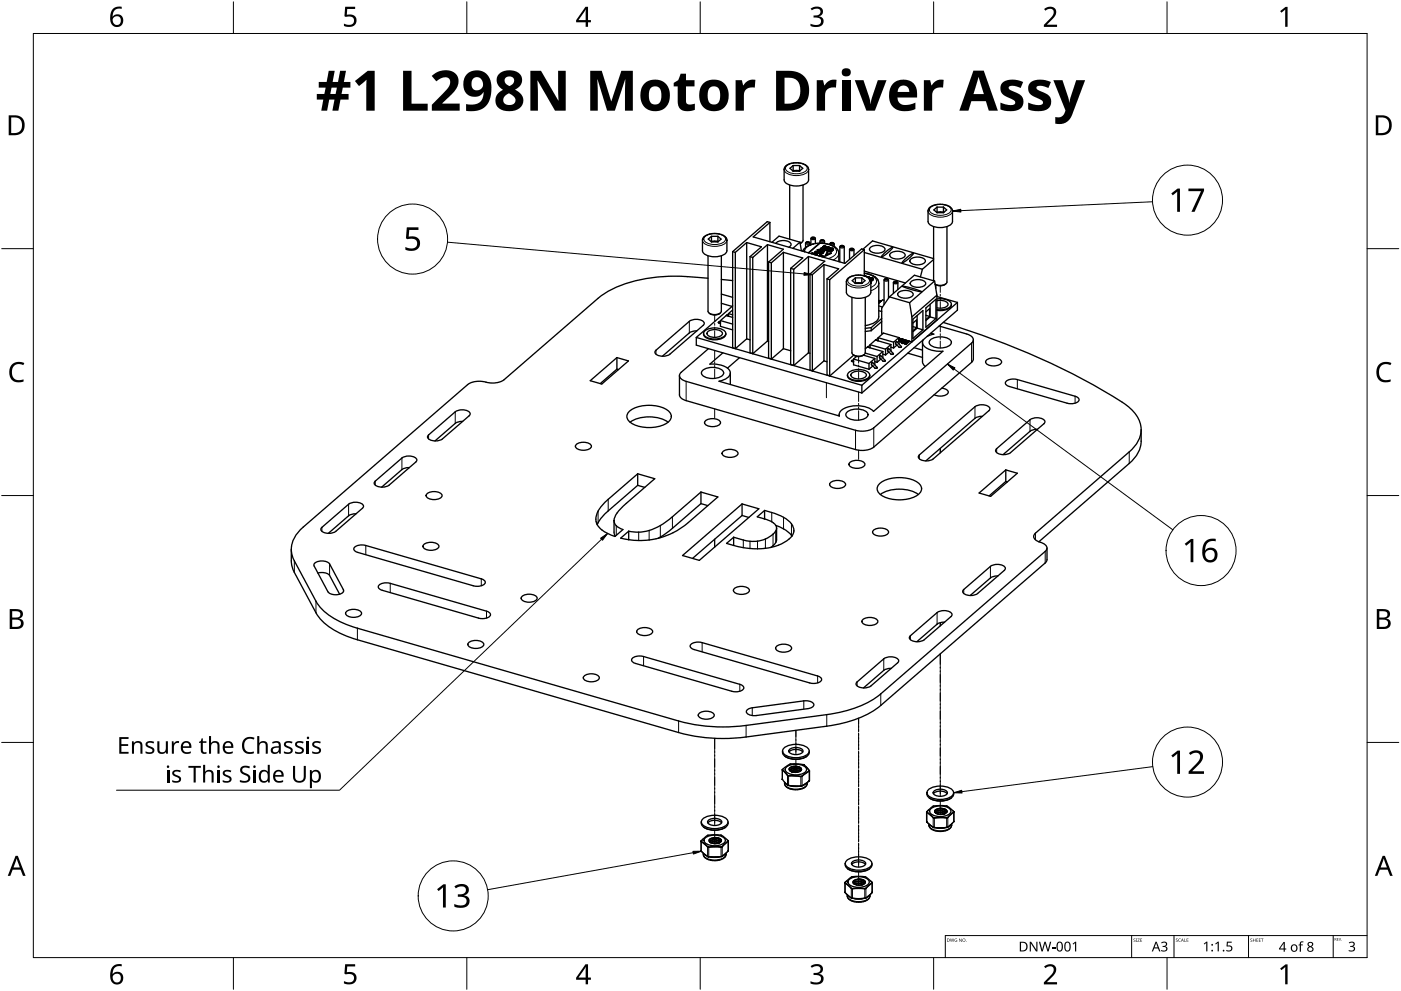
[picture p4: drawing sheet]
<svg xmlns="http://www.w3.org/2000/svg" width="420mm" height="297mm" viewBox="0 0 420 297" stroke-linecap="round" stroke-linejoin="round" font-family="sans-serif">
<g fill="none" stroke="#000" stroke-width=".4">
<path d="M235.2 50.8v3.1a2.75 2.75 0 0 0 2.8 1.8l2.4-.1a2.41 2.41 0 0 0 2.1-1.7v-3.1M235.2 50.8a3.1 3.1 0 0 1 3.5-2 3.3 3.3 0 0 1 3.8 2M236.8 55.5v16.2M237.9 51.3l.9-.2 1 .2M237.9 51.1h1.9M237.9 51.1l-.1 .1M237.9 49.6v1.5M237.9 49.6l-1 .9 1 .8h1.9M237.9 49.6h1.9M239.8 49.6v1.5M239.8 51.1l.1 .1M239.8 49.6l1 .9-1 .8"/>
<path d="M240.8 55.5v16.6l-.2 .4-.6 .4M242.5 50.8v.1M211.1 71a5.3 5.3 0 0 1 6.7 .4l.2 3.7a2.75 2.75 0 0 1-2.8 1.8l-2.5-.1a2.41 2.41 0 0 1-2-1.7v-3.2zM212.3 76.7v16.6a2.5 2.5 0 0 0 4 0v-16.6M213.4 72.5l.9-.2 1 .2M213.4 72.3l-.1 .1M213.4 70.8l-1 .9 1 .8M213.4 72.3h1.9M213.4 70.8v1.5M213.4 70.8h1.9M213.4 72.5h1.9M215.3 70.8l1 .9-1 .8"/>
<path d="M215.3 70.8v1.5M215.3 72.3l.1 .1M218 72v.1M219.7 75.4l.8 .3M219.7 75.4v28.8l.9 .3M220.5 75.7l.1 28.7M223.9 72.7v28.9M223.9 72.7l-3.4 3M223.9 72.7l4.5 1.3-3.5 2.9M224.9 76.9l.8 .3M224.9 76.9v28.8l.9 .3M225.7 77.2l.1 28.7"/>
<path d="M230.2 73.3l4.7 1.4-4.4 3.8M230.2 73.3v28.9M230.2 73.3l-4.5 3.9M230.5 78.5l.8 .3M230.5 78.5v28.8l.9 .3M230.9 66.7l-.8-.3-10.4 9M230.9 66.7v5.8M230.9 66.7l-5 4.3 27.5 7.9 5-4.3 .8 .2M231.3 78.8l.1 28.8M232.7 73a3.4 3.4 0 0 1 4.5 0v.5l-.6 .6M234.9 75.6l5.8 1.7-3.6 3.1M234.9 75.6v28.9"/>
<path d="M234.9 75.6l-3.6 3.2M239.9 72.6l-2.1 1.8M239.9 72.6l.4 2.6M239.9 72.6l-6.3-1.8-2.1 1.8M240.5 72.7l-.5 .3M241.6 72.9v1.3M241.9 72.5l-.3 .3a.68 .68 0 0 0 .7 .4 .68 .68 0 0 0 .6-.4l-.3-.3M242.5 76.9l-4.5 3.8M242.5 76.9l4.8 1.4-4.4 3.8M242.5 76.9v28.9M242.9 72.9v.5M243.2 73.3l-.1 .1a3.7 3.7 0 0 0-2.4 1.9"/>
<path d="M243.2 71.5v1.8M243.5 71.1l-.3 .3a.68 .68 0 0 0 .7 .4 .68 .68 0 0 0 .6-.4l-.3-.3M243.6 75.9l-.2 .2 .2-.1M243.6 75.9v.1M243.6 76l.5 .1M243.6 75.9l.5 .1M244 73.1l-.8 .2M244.1 76v.1M244.1 76.1h.1M244.1 76h.1M244.1 76l.1 .1M244.2 76.1h.1"/>
<path d="M244.2 76.1v.1M244.2 75.9l.1 .1M244.2 75.9l-.6-.2-.4 .3M244.3 76.1h.1M244.3 76.2h.1M244.3 76h.1M244.4 76h.1M244.4 76l.1 .1M244.5 76.3h.1M244.5 76.1h.1M244.5 75.5h.1M244.5 75.5v.1"/>
<path d="M244.5 75.6h.1M244.5 76.2h.1M244.5 76.1v.1M244.5 71.5v1.5M244.6 75.7h.1M244.6 75.4h-.1M244.6 75.6v.1M244.6 75.3l.2 .1M244.6 75.3v.1M244.7 75.7h.1M244.7 75.7v.1M244.7 75.8h.1"/>
<path d="M244.7 75.5h.1M244.7 75.5v.1M244.7 75.4v.1M244.7 75.6h.1M244.7 75.4h.1M244.8 75.6h.1M244.8 75.4h-.1M244.8 75.4h.1M244.8 75.4l-.1 .1M244.8 75.7h.1M244.8 75.8h.1M244.9 75.6h.1"/>
<path d="M244.9 75.7l.2 .1M244.9 75.8h.2M245 75.6v.1M245.1 75.6h-.1M245.1 76.2h.1M245.1 76.2l-.2-.1-.1 .4M245.1 76.2l-.2 .3M245.1 74.9l.2 .1M245.1 75.7v.1M245.1 75.8h.1M245.1 75.6h.1M245.1 75.3h.2"/>
<path d="M245.1 74.9h.1M245.2 75.6h-.1M245.2 74.9h-.1M245.2 75.6h.1M245.2 74.9h.1M245.2 75.7h-.1M245.2 75.8h-.1M245.3 75.6h-.1M245.3 74.8l-.1 .1M245.3 75.3h.1M245.3 75.3v.1M245.3 75h.1"/>
<path d="M245.3 75.6h.1M245.3 75.7h-.1M245.3 75.8h-.1M245.3 75.2h.1M245.3 75.2l-.2 .1M245.3 74.8h.1M245.3 75.4h.1M245.3 75.7h.1M245.3 75.8h.1M245.3 74.9v.1M245.4 75.5l-.1 .1M245.4 75.2h.1"/>
<path d="M245.4 75.4h.1M245.4 74.9h-.1M245.4 75h-.1M245.4 75.5h.1M245.4 75.7h-.1M245.4 75.7l-.1 .1M245.4 74.9h.1M245.4 75h.1M245.4 75.4v.1M245.4 75.7h.1M245.4 74.8h-.1M245.5 75.2h.1"/>
<path d="M245.5 75.6l-.1 .1M245.5 74.9h-.1M245.5 75h-.1M245.5 74.8h-.1M245.5 76.7l.5-.3 1.3 .4M245.5 75.6h.1M245.5 75.7h-.1M245.5 74.8h.1M245.5 74.9h.1M245.5 75h.1M245.5 75.6v.1M245.6 74.8h-.1"/>
<path d="M245.6 74.8h.1M245.6 75.6h-.1M245.6 74.9h.1M245.6 75h.1M245.6 75.3h.1M245.6 75.6h.1M245.6 75.5v.1M245.6 75.8v.1M245.6 75.9h.1M245.6 75.8h.1M245.6 75.2h.1M245.6 75.9v.1"/>
<path d="M245.6 75.4h.1M245.6 75.5h.1M245.6 75.7v.1M245.6 75.4v.1M245.6 76h.1M245.6 75.7h.1M245.7 75.9v.1M245.7 76.7l.5-.2-.5 .2M245.7 75h.1M245.7 74.9h.1M245.7 74.9v.1M245.7 76h.1"/>
<path d="M245.7 75.2h-.1M245.7 75.1v.1M245.7 74.9l.1 .1M245.7 74.8h.1M245.7 76l.1 .1M245.7 75.1h.1M245.7 75.3h-.1M245.8 76h.1M245.8 74.8h.1M245.8 75h.1M245.8 75.1h-.1M245.8 75.1h.1"/>
<path d="M245.8 72.9l-2.5 .4a2.23 2.23 0 0 0-2 2.2v-.2M245.8 72.9l-3.4 2.9M245.8 72.9l-3.3 2.9M245.8 75.2l-.1 .1M245.8 75.3h-.2M245.8 76.1h.1M245.8 74.8l.1 .1M245.8 75.8h.1M245.8 75.8v.1M245.8 75.7v.1M245.8 76v.1M245.8 76l.2 .1"/>
<path d="M245.8 76.1h.2M245.9 74.9h.1M245.9 75.7h-.1M245.9 75.9h.1M245.9 75.7h-.3M245.9 75.7h.1M245.9 75.8h.1M245.9 75.7v.1M245.9 75.2h-.1M245.9 75.5l.2 .1M245.9 75.2l-.1 .1M245.9 75.2h.1"/>
<path d="M245.9 74.9l.1 .1M245.9 72.9l1.4 .1M245.9 72.3v.6M245.9 72.9h-.1M246 75.9v.1M246 76.1h.1M246 75.1l-.1 .1M246 75h.1M246 76h.1M246 75.2h-.1M246 75.1v.1M246 75.1h.1"/>
<path d="M246 75v.1M246 74.5v.1M246 74.5l1 .4M246.1 74.5h-.1M246.1 75.6h.1M246.1 76.6l.4 .2M246.1 76.6l.5 .2-.2 .1M246.1 76h.1M246.1 75.5v.1M246.1 74.5h.1M246.2 76h-.1M246.2 74.5h-.1"/>
<path d="M246.2 75.6h-.1M246.2 76.1h-.2M246.2 76h.1M246.2 74.4v.1M246.2 76.5l-.1 .1M246.2 74.4h.1M246.2 76.1h.1M246.3 75.5h-.2M246.3 75.6h.1M246.3 75.6h-.1M246.3 75.9l-.1 .1M246.3 71.9l-.3 .3a.68 .68 0 0 0 .6 .4 .68 .68 0 0 0 .6-.4l-.3-.3"/>
<path d="M246.3 75.9h.1M246.3 75.5h.1M246.4 75.9h-.1M246.4 75.5h.1M246.4 75.6h.1M246.4 75.9h.1M246.4 74.5l.7 .2M246.4 76l-.2 .1M246.4 75.5v.1M246.5 75.6h.1M246.5 76h-.1M246.5 76.1h-.3"/>
<path d="M246.5 75.8l-.1 .1M246.5 74.5h-.1M246.5 74.4h-.3M246.5 75.8h.1M246.5 75.6v.1M246.5 75.7h.1M246.5 74.5h.1M246.5 74.4h.1M246.6 75.8h-.1M246.6 75.7h.1M246.6 76h-.1M246.6 74.5h-.1"/>
<path d="M246.6 75.5h.1M246.6 75.2l-.3 .2 .3 .1M246.6 75.2l.5 .2M246.6 75.9v.1M246.6 76l-.1 .1M246.6 74.5h.1M246.6 75.9h.1M246.6 76h.1M246.7 75.5h.1M246.7 75.9h-.1M246.7 75.9l-.1 .1M246.7 75.9h.1"/>
<path d="M246.7 75.5v.1M246.7 74.4l-.1 .1M246.7 74.5h-.1M246.7 75.8v.1M246.7 75.6h.1M246.8 76.8l.4 .2M246.8 76.8l-.2 .2M246.8 76.8l.4 .1M246.8 74.4h-.1M246.8 74.5h-.1M246.8 75.8l-.1 .1M246.8 75.8h-.1"/>
<path d="M246.8 75.6h.1M246.8 73.9l.1 .1M246.8 75.8h.1M246.8 75.7v.1M246.8 75.6v.1M246.8 75.7h.1M246.8 74.4h.1M246.8 74.5h.1M246.9 73.9h-.1M246.9 74.4h-.1M246.9 74.4v.1M246.9 73.8v.1"/>
<path d="M246.9 74h.1M247 74.8v.1M247 74h-.1M247 74h.1M247 73.9v.1M247.1 74h-.1M247.1 73.9h-.1M247.1 74.7l-.1 .2M247.1 74.7l-.1 .1M247.1 74h.1M247.1 73.9h.1M247.1 73.8h-.2"/>
<path d="M247.1 79.3v28.9M247.1 79.3l-3.5 3M247.1 79.3l4.4 1.3-3.5 3M247.1 75.4h.1M247.1 73.8h.1M247.1 74.9h.1M247.1 74.9l1 .3M247.1 73.9v.1M247.2 74.8l-.1 .1M247.2 73.9h-.1M247.2 74.8h.1M247.2 73.9h.1"/>
<path d="M247.2 76.9v.1M247.2 73.8h-.1M247.3 75.3h.1M247.3 75.3l-.2 .1M247.3 75.3l-.7-.2-.7 .4M247.3 74.2l-.8 .2M247.3 74.3l-.4 .1M247.3 74.4l-.4 .1M247.3 74.8h-.1M247.3 72.3v.7M247.3 73l1.4 .2 1.5 .7M247.3 73.9h.1"/>
<path d="M247.3 73.9h-.1M247.3 73.8h-.1M247.3 74.2h.1M247.3 73.8h.1M247.3 74.8h.1M247.3 74.3h.1M247.3 74.4h.1M247.3 76.8l-.1 .2M247.3 76.8l-.1 .1M247.4 73.9h.1M247.4 74.7l-.1 .1M247.4 74.3h-.1"/>
<path d="M247.4 74.4h-.1M247.4 73.8h.1M247.4 73.9l.1 .1M247.4 73.8h.2M247.5 74h.1M247.5 73.9h.1M247.5 74.3h-.1M247.5 74.7h-.1M247.5 74.1l-.2 .1M247.5 74.3h.1M247.5 74.3l-.1 .1M247.5 74.1h.1"/>
<path d="M247.5 74.7h.1M247.5 73.9v.1M247.6 74h.1M247.6 76.5v.1M247.6 76.6h.2M247.6 76.5l.2 .1M247.6 74.2l-.1 .1M247.6 74.3h-.1M247.6 74.2h.1M247.6 74.3h.1M247.6 73.8l.1 .1M247.6 74.8l.6 .2"/>
<path d="M247.7 74.8h-.1M247.7 74.2h-.1M247.7 74.2l-.1 .1M247.7 73.9h.1M247.7 74.2h.1M247.7 74.8h.1M247.7 74.1h.1M247.8 73.9h.1M247.8 76.6h.1M247.8 74.2h-.1M247.8 74.1h-.1M247.8 74.8h-.1"/>
<path d="M247.8 73.9v.1M247.8 74.1v.1M247.8 74h.1M247.8 74.1h.1M247.8 74.8h.1M247.8 76.4h.1M247.8 76.3v.1M247.9 76.3h-.1M247.9 76.3l-.1 .1M247.9 76.3h.1M247.9 74.6l-.4 .1M247.9 74.2l.1 .2"/>
<path d="M247.9 74.2l.1 .1M247.9 74.7l-.1 .1M247.9 74.8h-.1M247.9 74.2h.1M248 74.2h-.1M248 74.7h-.1M248 74.8h-.1M248 74.7v.1M248 74.3v.1M248.1 74.1l-.1 .1M248.1 74.7h-.1M248.1 74.8h-.1"/>
<path d="M248.1 74.3h-.1M248.1 74.3h.1M248.1 74.3l-.1 .1M248.1 74.1h.1M248.2 74.2l-.1 .1M248.2 74.3h-.1M248.2 75v.1M248.2 75l-.1 .2M248.2 75.1l-.1 .1M248.2 74.2h.1M248.2 74.3h.1M248.2 74.1h-.1"/>
<path d="M248.2 75.6l-.3 .7M248.2 75.6l-.1-.1-.5 1M248.3 74.2h-.1M248.3 74.1h-.1M248.3 74.2h.1M248.3 74.1h.1M248.4 74.5l-.5 .1M248.4 74.7h-.3M248.4 74.2h-.1M248.4 74.2h.1M248.4 74.5h.1M248.4 74.7h.1"/>
<path d="M248.4 74.7l-.3 .1M248.4 74.1h.1M248.5 74.2h.1M248.5 75.1h.1M248.5 75.2h.1M248.5 74.1l.2 .1M248.5 75.2v.1M248.5 74.3h.1M248.5 75.3h.1M248.5 75h.1M248.5 74.6h.1M248.5 74.2v.1"/>
<path d="M248.5 75.2l.1 .1M248.6 74.3h.1M248.6 74.2h.1M248.6 75.3h.1M248.6 74.6h-.1M248.6 74.7h-.1M248.6 74.5h-.2M248.6 75.3v.1M248.6 74.6h.1M248.6 74.7h.1M248.6 74.2v.1M248.6 74.4h.1"/>
<path d="M248.6 75.4h.1M248.6 74.6v.1M248.7 74.3h.1M248.7 74.4h-.1M248.7 74.6h-.1M248.7 74.3v.1M248.7 75.1h.1M248.7 75.3h.1M248.7 75.4h.1M248.7 75.3v.1M248.7 75.2h.1M248.7 75h.1"/>
<path d="M248.7 74.6h.1M248.7 74.2h.1M248.7 74.5v.1M248.8 74.6h-.1M248.8 74.2h.1M248.8 75l-.1 .1M248.8 74.5h.1M248.8 74.5v.1M248.8 75.2h.1M248.8 74.7l-.3 .3M248.8 75.3h.1M248.8 75.4h.1"/>
<path d="M248.8 74.9l-.1 .1M248.8 74.7h.1M248.9 73.1v.2M248.9 74.3v.4M248.9 74.5h-.1M248.9 75.2h.1M248.9 74.9l-.1 .1M248.9 74.3h.1M248.9 74.4v.1M248.9 74.4h.1M248.9 74.3v.1M248.9 74.6h.1"/>
<path d="M248.9 74.9h.1M248.9 74.8l-.1 .1M248.9 74.8v.1M249 74.8l-.1 .1M249 74.7l-.1 .1M249 75.2h-.1M249.1 75.2h-.1M249.1 74.7l-.1 .1M249.1 74.7h-.1M249.1 75.3h-.2M249.1 75.4h-.2M249.1 75.2h.1"/>
<path d="M249.2 75.4h-.1M249.2 75.2h-.1M249.2 74.5l-.3 .1M249.2 72.8l-.3 .2a.68 .68 0 0 0 .6 .4 .68 .68 0 0 0 .7-.4l-.4-.2M249.2 74.6l-.1 .1M249.2 74.6h.1M249.2 74.4v.1M249.3 75.1l-.1 .1M249.3 75.9l-1.5 .5M249.3 75.9l-1.5 .7M249.3 75.1h.1M249.3 74.6h-.1"/>
<path d="M249.3 74.5l-.1 .1M249.4 74.6h-.1M249.4 74.5h-.1M249.4 74.6h.1M249.4 74.5h.1M249.5 75.2l-.4 .1M249.5 75.2l-.3 .2M249.5 74.6h-.1M249.5 74.5h-.1M249.5 74.4h.1M249.5 74.4h-.3M249.5 74.6h.1"/>
<path d="M249.5 74.5h.1M249.5 75.1v.1M249.5 75.2h.1M249.5 74.4h.2M249.6 74.6h.1M249.6 74.5h.1M249.6 74.5v.1M249.7 74.6h.1M249.7 74.5v.1M249.7 75l-.2 .1M249.7 75.1l-.2 .1M249.7 75v.1"/>
<path d="M249.7 74.8l-.4 .3M249.7 74.7v.1M249.7 74.6v.1M249.7 74.7h.1M249.7 74.4h.1M249.7 74.9v.1M249.8 74.4v.1M249.8 74.9h-.1M249.8 74.5h.1M249.8 74.9l-.1 .1M249.9 74.8l-.1 .1M249.9 74.5h.1"/>
<path d="M249.9 74.7v.1M249.9 74.8h.1M249.9 74.6v.1M249.9 74.7h.1M250.2 73.1v.8M250.2 73.9l1 .9 .4 1.1M251.6 75.9v.1M251.6 76v2.4M251.9 74v4.5M252.2 73.6l-.3 .3a.68 .68 0 0 0 .6 .4 .68 .68 0 0 0 .7-.4l-.4-.3M253.2 74v4.9M254.8 74.8v3"/>
<path d="M255.1 74.5l-.3 .2a.68 .68 0 0 0 .6 .5 .68 .68 0 0 0 .7-.5l-.3-.2M256.1 74.8v1.8M258.8 74.7l2.9-2.5 18.3 5.3M259.2 74.8l-10.4 9M259.2 74.8v7.9M259.2 75.7l17.4 5M261.1 74.1a3.6 3.6 0 0 1 4.2 .3 1.34 1.34 0 0 1-1.6 1.4l-1.8-.1a.95 .95 0 0 1-1-.5 .95 .95 0 0 1 .2-1.1zM264.9 76.2l.4-.4a4.6 4.6 0 0 1 2.4-1.7l-.9 1.2a4.6 4.6 0 0 1-2.5 1.7zM267.1 75.9a3.6 3.6 0 0 1 4.3 .3 1.34 1.34 0 0 1-1.6 1.4l-1.8-.1a.95 .95 0 0 1-1-.5 .95 .95 0 0 1 .1-1.1zM271.1 78l.4-.4a4.6 4.6 0 0 1 2.4-1.7l-.9 1.2a4.6 4.6 0 0 1-2.5 1.7zM273.2 77.6a3.6 3.6 0 0 1 4.2 .3 1.34 1.34 0 0 1-1.6 1.4l-1.8-.1a.95 .95 0 0 1-1-.5 .95 .95 0 0 1 .2-1.1zM278.3 63.3v3.1a2.75 2.75 0 0 0 2.8 1.8l2.5-.2a2.41 2.41 0 0 0 2.1-1.6v-3.1"/>
<path d="M278.3 63.2a3.1 3.1 0 0 1 3.6-2 3.3 3.3 0 0 1 3.8 2.1M280 77.8l-3.4 2.9M280 67.9v16.3M281 63.7l1-.1 1 .1M281 62.1v1.5M281 63.6h2M281 63.6l-.1 .1M281 62.1l-.9 .8 .9 .8M281 62.1h2M281 63.7h2M283 62.1v1.5M283 63.6v.1"/>
<path d="M283 62.1l.9 .8-.9 .8M284 67.9v16.6a2.64 2.64 0 0 1-3.6 .7l.2 .1M285.7 63.3h.1M209 99.2l-1.2 .1-1.1 .5-8 7M211 100a1.83 1.83 0 0 0 1.9 1.7 4.6 4.6 0 0 0 4.7-1.1l.1-.6M211.3 99.2a5 5 0 0 1 6.3 .4 1.67 1.67 0 0 1-1.8 1.9 4.6 4.6 0 0 1-4.7-1.2l-.1-.3zM212.3 99.4a3.6 3.6 0 0 1 4.3 .2 1.34 1.34 0 0 1-1.6 1.5l-1.8-.1a.95 .95 0 0 1-1-.5 .95 .95 0 0 1 .1-1.1zM212.3 83.4a61.8 61.8 0 0 0-24 1.4l-4.4 1.7-3.6 2.1-29.1 25.2a8.1 8.1 0 0 1-6.6 .5 6.2 6.2 0 0 0-4.3 1l-49.4 42.7a7.8 7.8 0 0 0-2.6 10.1l6.5 12.1a20 20 0 0 0 12.4 8.1l96.3 27.8a51 51 0 0 0 20.3 1.3l24.1-3.2a32.2 32.2 0 0 0 16.2-6.2l49.4-42.7a1.29 1.29 0 0 0 .5-1.3 1.29 1.29 0 0 0-.9-1l-1.7-.7a1.44 1.44 0 0 1-1.3-.9 1.44 1.44 0 0 1 .4-1.6l28.2-24.4a7.9 7.9 0 0 0 1.5-11.8l-.8-.8a80.6 80.6 0 0 0-14.6-9.1 235.1 235.1 0 0 0-41.9-17.1M212.7 93.9a2.68 2.68 0 0 0 3.3 0M215.5 96.5l.1 .3h.5M215.6 96.5h-.1M216.1 96.3l-.5 .2"/>
<path d="M216.1 96.1v1.7l3.6 1.1M216.1 96.1l3.6 1M216.3 83.8l3.4 .3M216.3 90.9l3.3 .9M216.3 88.1l3.4 1M217.8 94.6l1.9 .5M217.8 94.6l-1.7 1.5M217.9 94.5l-.1 .1M218 94.4l-.1 .1M218.5 94.2l-.5 .2M218.5 94l1.2 .4M218.5 94v.8"/>
<path d="M218.5 94.7l-.1 .1M219.7 92.9l-1.2 1.1M219.7 91.7l-10.9 9.4M237.1 80.4l.9 .3M237.1 80.4v28.9l1 .2M238 80.7l.1 28.8M242.9 82.1v28.8M242.9 82.1l.7 .2M243.6 82.3l.1 28.8M248 83.6l.8 .2M248 83.6v28.8M248.8 83.8l.1 28.8"/>
<path d="M253.8 84.5v3.1a2.75 2.75 0 0 0 2.9 1.8l2.4-.2a2.41 2.41 0 0 0 2.1-1.6v-3.1M255.5 89.1v16.7a2.5 2.5 0 0 0 4 0v-16.7M256.5 85l1-.2 1 .2M256.5 84.8l-.1 .1M256.5 83.3l-.9 .8 .9 .9h2M256.5 84.8h2M256.5 83.3v1.5M256.5 83.3h2M258.5 83.3v1.5M258.5 83.3l.9 .8-.9 .9M258.5 84.8l.1 .1M259.2 81.3l12.3 3.5"/>
<path d="M259.2 81.9l2.6 .7M259.2 82.7l.3 .1M259.2 82.7a4.8 4.8 0 0 0-5.2 1.2l-.2 .5M259.2 82.7h.1M259.3 82.7h.1M259.4 82.7h.1M259.5 82.8h.1M259.5 82.8l.3 .1M259.5 82.7l.1 .1M259.6 82.8h.1M259.7 82.8h.1M259.7 82.9h.1"/>
<path d="M259.8 82.9l.4 .2M259.8 82.9h.1M260.2 83.1h.1M260.2 83h-.1M260.3 83h-.1M260.3 83.1l.5 .5M260.3 83h.1M260.3 83.1h.1M260.4 83.1h-.1M260.4 83.1h.1M260.4 83h.1M260.5 83.1h.1"/>
<path d="M260.5 83l.2 .1M260.5 83.1v.1M260.5 83.2h.1M260.6 83.2h.1M260.6 83.3h.1M260.6 83.4h.1M260.7 83.3h-.1M260.7 83.2v.1M260.7 83.3h.1M260.7 83.1h.1M260.8 83.1h.1M260.8 83.4v.1"/>
<path d="M260.8 83.1v.1M260.8 83.5h.1M260.8 83.4h.1M260.8 83.2h.1M260.8 83.6l.1 .1M260.9 83.6l-.2 .1M260.9 83.2h.1M260.9 83.4h-.1M260.9 83.3l-.1 .1M260.9 83.4h.1M260.9 83.3h.1M260.9 83.6h.1"/>
<path d="M260.9 83.7l.2 .4M260.9 83.5v.1M261 83.7l-.1 .1M261 83.6l-.1 .1M261.1 83.7h-.1M261.1 84.1v.2M261.1 84.1h.1M261.1 83.6v.1M261.1 83.6h-.1M261.1 84.3l.1 .2M261.2 84.2l-.1 .1M261.2 84.1h-.1"/>
<path d="M261.2 84.8h.1M261.2 84.5h.1M261.2 83.6h-.1M261.2 83.5l-.1 .1M261.2 83.6h.1M261.2 83.5h.1M261.3 84.1h-.1M261.3 99.1l-1.8 .3M261.3 98.2l-1.8 .2M261.3 98.2v.9M261.3 83.5l-.1 .1M261.3 83.5h-.1"/>
<path d="M261.3 84.8l-.1 .1M261.3 84l-.1 .1M261.3 83.5h.1M261.3 84.2h-.1M261.3 84.2l-.1 .1M261.4 83.5h-.1M261.4 83.5h.1M261.4 84.1l-.1 .1M261.4 83.3l-.5 .2M261.4 83.4v.1M261.5 84.1h-.1M261.5 84.1l-.2 .1"/>
<path d="M261.5 83.5h-.1M261.5 83.4h-.1M261.5 83.3h-.1M261.5 83.3l.2 .1M261.5 83.5h.1M261.5 83.4h.1M261.6 83.5h.1M261.6 83.4v.1M261.7 83.9l-.2 .2M261.7 84l-.2 .1M261.7 83.9v.1M261.7 83.5h.1"/>
<path d="M261.7 83.5v.1M261.7 83.7l-.4 .3M261.7 83.7h.1M261.7 83.4h.1M261.7 83.6v.1M261.7 83.6h.1M261.7 83.9h.1M261.8 83.4h.1M261.8 83.9l-.1 .1M261.8 82.6h.1M261.8 82.6l.6 .4M261.9 83.8l-.1 .1"/>
<path d="M261.9 83.7l-.2 .2M261.9 83.4v.1M261.9 83.5h.1M261.9 83.7v.1M261.9 83.7h.1M261.9 83.6v.1M261.9 83.6h.1M262.4 83h.1M262.4 83l.8 .9M263.2 83.9h.1M263.3 83.9l.2 1M263.5 84.9v10a4 4 0 0 1-4 2.7"/>
<path d="M263.5 93.1l.9 .3M263.5 91.7l1.2 .3M263.5 90l.5 .2M263.5 84.9h.1M263.5 90.5v.1M263.6 90.8h.1M263.6 90.3h-.1M263.6 90.6h-.1M263.6 90.5h-.1M263.6 90.6h.1M263.6 90.5h.1M263.6 90.5v.1"/>
<path d="M263.7 90.4l-.1 .1M263.7 90.4h.1M263.7 90.5l-.1 .1M263.8 90.5h-.1M263.8 90.4h-.1M263.8 90.2l-.2 .1M263.8 90.4v.1M263.8 90.3v.1M263.9 90.4h-.1M263.9 90.3h-.1M263.9 90.2h-.1M263.9 90.4h.1"/>
<path d="M263.9 90.3h.1M264 90.4h-.1M264 90.3h-.1M264 90.1l-.1 .1M264 90.1h.1M264 90.4h.1M264 90.3h.1M264.1 90.4h.1M264.1 90.3h.1M264.1 90.1l.3 .1M264.2 90.3h.1M264.4 96.4l-3.1 2.7"/>
<path d="M264.4 95.5l-3.1 2.7M265.1 83.9l.1 7.4M265.1 90l-.4-.1-1.2 1M265.5 83.6l-.3 .2a.68 .68 0 0 0 .6 .4 .68 .68 0 0 0 .6-.4l-.3-.2M266.5 83.9v5.5M266.7 89l-2.3 3.4v7.5l.4 .1M266.7 89l6.1 1.7M267.9 84.7v3.2M268.3 84.4l-.3 .2a.68 .68 0 0 0 .6 .5 .68 .68 0 0 0 .6-.5l-.3-.2M269.3 84.7v2.1M269.5 87.6a3.6 3.6 0 0 1 4.3 .3 1.34 1.34 0 0 1-1.6 1.4l-1.8-.1a.95 .95 0 0 1-1-.5 .95 .95 0 0 1 .1-1.1zM270.6 85.8l3 .6 2.8 1-3-.6z"/>
<path d="M272.8 90.7l.7 4.3M273.3 84.4a3.6 3.6 0 0 1 4.2 .2 1.34 1.34 0 0 1-1.6 1.5l-1.8-.1a.95 .95 0 0 1-1-.5 .95 .95 0 0 1 .2-1.1zM273.5 95l-.1 7.5M273.8 96.9l1.1-1v2.3M273.8 95.7l3-2.6v5.8l-3 2.6zM273.8 97.9l1.1 .3M274.9 98.2l-1.1 1M275 98.4l-1.2 1.1M275 94.6v3.8M275 98.4l1.8 .5M276.6 80.7l-.6 2.3M277.7 92.3l3-2.6v5.8l-3 2.6z"/>
<path d="M277.7 93.5l1.1-1v2.3M277.7 94.5l1.1 .3M278.8 94.8l-1.1 1M278.9 95l1.8 .5M278.9 91.2v3.8M278.9 95l-1.2 1.1M279.1 99.9l.9 .3-2 .6M280.3 84.2l-6.1-1.7-7.5 6.5M280.3 84.2l.7 4.3M280.3 84.2l-7.5 6.5M280.6 85.3v1.1M281 88.5v7.4l-7.6 6.6"/>
<path d="M281 88.5l-7.5 6.5M281 88.9l6.1 1.8M281 89.6a4.8 4.8 0 0 1 4.2 1.2 1.67 1.67 0 0 1-1.7 1.9l-2.5 .1M281 90.2a3.6 3.6 0 0 1 3.2 .7 1.34 1.34 0 0 1-1.6 1.4h-1.6M281.6 97.7l8.9 2.6a1.44 1.44 0 0 1 1.3 1 1.44 1.44 0 0 1-.4 1.5l-29.4 25.4a6.7 6.7 0 0 1-5.4 .8l-51.4-14.9a1.44 1.44 0 0 1-1.3-1 1.44 1.44 0 0 1 .4-1.5l8.2-7.1M283.6 85.1a2.68 2.68 0 0 1-3 .2M285.3 91.2a1.83 1.83 0 0 1-1.8 1.7l-2.5 .1M287.1 90.7v2.3l-28.6 24.8M287.1 90.7l-28.6 24.8M177 114.1l8-6.9 3.5 1-8 6.9zM185 110.6l-5 4.4M185 107.2v3.4"/>
<path d="M185 110.6l.5 .2M196.7 105l10-8.7a3.7 3.7 0 0 1 4.4 .3l.1 .5-.3 .4-10 8.7a3.7 3.7 0 0 1-4.4-.3l-.1-.5zM208.8 101.1v2.4l49.7 14.3M208.8 101.1l49.7 14.4M210.7 111.1a5 5 0 0 1 6.2 .3 1.67 1.67 0 0 1-1.7 1.9 4.6 4.6 0 0 1-4.8-1.1v-.4zM216.8 105.8l-3.9 3.3a8.1 8.1 0 0 1 5.7 1.6 1.72 1.72 0 0 1-.8 2.8l-2.2 .8 36.1 10.4M219 111.8v3.4M220.6 104.4v.1M221.8 107.2l-3.6 3.1M223.9 101.6l-3.3 2.9M223.9 101.6l1 .3M225.8 105.9v.1"/>
<path d="M230.2 102.2l-4.4 3.8M230.2 102.2l.3 .1M234.9 104.5l-3.5 3.1M234.9 104.5l2.2 .6M242.5 105.8l.4 .1M242.5 105.8l-4.4 3.7M243.6 111.1h.1M247.1 108.2l.9 .2M247.1 108.2l-3.4 2.9M248.9 112.6h.1M254.2 112.4a1.83 1.83 0 0 0 1.8 1.7 4.6 4.6 0 0 0 4.7-1.1l.1-.6M254.5 111.7a5 5 0 0 1 6.2 .3 1.67 1.67 0 0 1-1.7 1.9 4.6 4.6 0 0 1-4.8-1.1v-.4z"/>
<path d="M255.5 111.8a3.6 3.6 0 0 1 4.2 .3 1.34 1.34 0 0 1-1.6 1.4l-1.8-.1a.95 .95 0 0 1-1-.5 .95 .95 0 0 1 .2-1.1zM255.9 106.3a2.68 2.68 0 0 0 3.2 0M256 107.8l-.6 .4 .6 .1M256 107.6v1.7l4.6 1.4M256 107.6l4.6 1.4M256 106.5l-7.1 6.1M256.9 106.8l-.9 .8M258.5 115.5v2.3M258.9 106.5l3.5 .9M259.5 105.8l3.5 1.1M260.1 104l-.6 .6M260.1 104l4.7 1.4"/>
<path d="M260.2 104h.1M260.6 109v1.7M260.9 103.6l-.7 .4M260.9 103.3v1M260.9 103.3l4.7 1.4M260.9 104.1l-.2 .1M261.4 108.9v.4l.4 .4M261.4 108.8v.1M261.6 108.6l-.2 .2M261.6 108.6h.1M261.7 108.6l.5 .7M261.8 109.7l.7 .7 .6-.2"/>
<path d="M261.8 109.7l-1.2 1M262.2 109.3l.9 .8M262.4 107.4l-1.8 1.6M262.4 107.4l-.1 1.9M262.4 108.4l.6 .2M262.6 102h.1M262.7 101.8l-.1 .2M262.7 101.8h.1M263 106.9v1.7M263.1 110.1v.1M263.3 102.1h-.2M263.4 101.5l-.7 .3"/>
<path d="M263.4 101.2v1M263.4 101.2l4.6 1.4M263.4 102l-.1 .1M263.8 107.3h.1M263.8 106.8v.5M263.8 106.7v.1M264 106.5h.1M264 106.5l-.2 .2M264.1 106.5l.6 .7M264.2 107.6l-1.2 1M264.7 107.2l.8 1h-.7l-1-.9M264.8 105.4l-1.8 1.5"/>
<path d="M264.8 105.4l-.1 1.8M264.8 106.2l.8 .2M265.6 104.7v1.7M266.2 105.2h.1M266.2 105.2l.4 .3M266.2 104.7v.5M266.3 104.7h-.1M266.5 104.5l-.2 .2M266.5 104.5h.1M266.5 104.5l.6 .6M266.6 105.5l.6 .6M266.6 105.5l-1 .9"/>
<path d="M267.1 105.1l.8 .9-.7 .1M267.2 103.3l-4.7-1.4-1.6 1.4M267.2 103.3l-1.6 1.4M267.2 104.1l.8 .2M267.2 103.3l-.1 1.8M268 102.6v1.7M268.6 103.1h.1M268.7 103.1l.3 .3M268.9 102.4h.1M268.9 102.4l-.2 .2-.1 .5M268.9 102.4l.6 .6M269 103.4l.6 .6"/>
<path d="M269 103.4l-1 .9M269.5 103l.8 .9-.2 .2h-.5M269.6 104v.1M269.6 101.3h.1M269.6 101.2l-4.6-1.4-1.6 1.4M269.6 101.2l-1.6 1.4M269.6 101.2l-.1 1.8M269.6 102v.1M269.6 102.2h.1M269.6 102.1h.1M269.6 101.8h.1M269.6 101.7h.1"/>
<path d="M269.6 101.3l.1 .1M269.6 102h.1M269.6 102.2v.1M269.6 102.1v.1M269.6 101.6v.1M269.6 102.3h.1M269.7 101.4h.1M269.7 102.2h.1M269.7 101.7l-.1 .1M269.7 101.6h-.1M269.7 101.4l.9 .2M269.7 101.7h.1"/>
<path d="M269.7 101.6h.1M269.7 101.8l-.1 .2M269.7 102.3l.1 .1M269.7 102.2l.1 .1M269.7 101.5v.1M269.8 101.4h.1M269.8 101.6h-.1M269.8 101.8h-.1M269.8 101.6h.1M269.8 101.5h.1M269.8 101.4v.2M269.8 102.4h.1"/>
<path d="M269.8 102.3h.1M269.8 101.8h.1M269.9 101.7l-.1 .1M269.9 101.7h.1M269.9 102.3h.3M269.9 102.4h.3M269.9 102.3v.1M269.9 102h.1M269.9 102.1h.1M270 102.1h-.1M270 102.1h.1M270 101.7h-.1"/>
<path d="M270 101.9l-.1 .1M270 101.9h.1M270 102h.1M270 101.9v.1M270 101.7h.1M270 102.2h.1M270.1 101.9h-.1M270.1 102.2h.1M270.1 101.6l-.1 .1M270.1 101.9v.1M270.1 101.8v.1M270.1 101.8h.1"/>
<path d="M270.2 101.9h-.1M270.2 101.8h-.1M270.2 102.2h.1M270.2 101.8h.1M270.2 102.3h.1M270.2 102.4h.1M270.2 101.9h.1M270.2 101.6h-.1M270.3 102.3h-.1M270.3 102.4h-.1M270.3 101.9h-.1M270.3 101.8h-.1"/>
<path d="M270.3 102.2h-.1M270.3 101.6h.3M270.3 101.6h-.1M270.3 101.9h.1M270.3 101.8h.1M270.3 102.3h.1M270.3 102.4h.1M270.3 102.1v.1M270.4 102.3h-.1M270.4 102.4h-.1M270.4 102.7l.4 .3M270.4 102.7l.4 .2"/>
<path d="M270.4 101.9h.1M270.4 101.8h.1M270.4 101.9h-.1M270.4 101.8h-.1M270.4 102.1h-.1M270.4 102.3h.1M270.4 102.4h.1M270.4 102.1h.1M270.5 101.9h.1M270.5 101.8h.1M270.5 102.3h-.1M270.5 102.4h-.1"/>
<path d="M270.5 101.8v.1M270.5 102.1h.1M270.5 102.3h.1M270.5 102.4h.1M270.5 102h.1M270.6 102h-.1M270.6 101.8h.1M270.6 102h.1M270.6 101.8v.1M270.6 101.9h.1M270.6 101.6l.1 .1M270.7 101.7h.1"/>
<path d="M270.7 101.7l1.2 .3M270.7 101.7h.2M270.8 102.1l-.3 .2M270.8 102.2l-.3 .2M270.8 102.1v.1M270.8 102.9l.9-.6-.4 .7M270.8 102.9v.1M270.8 102.1h.1M270.9 101.7v.1M270.9 102.1h-.1M270.9 101.8h.1M270.9 102.1l-.1 .1"/>
<path d="M270.9 102v.1M270.9 102.1h.1M270.9 102h.1M270.9 101.8v.1M270.9 101.9v.1M270.9 101.9h.1M271.3 103l.4 .2M271.3 103l.4 .1M271.4 101.9l-1 .8M271.6 102.5l-.8 .5M271.7 103.1l1-.8-1 .9M271.7 103.1v.1"/>
<path d="M271.9 102l.3 .1M271.9 102l-1.1 .6 .8-.7-.4 .5M272.2 102.1l-.4 .6M272.2 102.1l1.2 .4M272.2 102.1l-.5 .8 .8-.7M272.2 105.9l4.5 1.2M274.1 104.2l2.6 .7M276.7 102.6v6.1l.8 1.2M276.9 101.8l-.1 .3a1.92 1.92 0 0 0 1.4 2.4l1.7 .6 2.9 .2-20.8 18a8.1 8.1 0 0 0-9.9-.1l-.3 .5-.1 1M279 101.9a5 5 0 0 1 6.2 .4 1.67 1.67 0 0 1-1.7 1.8 4.6 4.6 0 0 1-4.8-1.1v-.4zM282.4 116.4l.7 .1a1.22 1.22 0 0 1 1.2 1.3 3.7 3.7 0 0 1-4.1 .5M291.9 101.8v5.8l-.3 .8-29.6 25.6a6.7 6.7 0 0 1-5.4 .7l-51.4-14.8-.9-.5-.5-.7v-6.1"/>
<path d="M295.9 107.9a3.7 3.7 0 0 1 4.4 .3 1.38 1.38 0 0 1-1.7 1.4l-1.8-.1a.98 .98 0 0 1-1.1-.5 .98 .98 0 0 1 .2-1.1zM301.8 114.2a4.1 4.1 0 0 1 3.3-.4l17.3 5a1.05 1.05 0 0 1 1.2 1 1.05 1.05 0 0 1-1.2 1l-1.2 .2-1.2-.2-18-5.3a.76 .76 0 0 1-.2-1.3zM128.5 130.4l8-7a3.7 3.7 0 0 1 4.4 .3l.1 .5-.3 .4-8 7a3.7 3.7 0 0 1-4.4-.3l-.1-.5zM138.8 126.3l-1.2 .1-1.1 .5-6 5.3M172.9 133.2a3.7 3.7 0 0 1 4.4 .2 1.38 1.38 0 0 1-1.7 1.5l-1.8-.1a.98 .98 0 0 1-1.1-.5 .98 .98 0 0 1 .2-1.1zM188.9 123.1a10.9 10.9 0 0 1 11.5 0 2.15 2.15 0 0 1 .9 2.2 2.15 2.15 0 0 1-1.5 1.7 11.2 11.2 0 0 1-10.9-.5 2.01 2.01 0 0 1 0-3.4zM189 126.6a10.9 10.9 0 0 1 11.4 0M211.6 126.1a3.7 3.7 0 0 1 4.4 .3 1.38 1.38 0 0 1-1.7 1.4l-1.8-.1a.98 .98 0 0 1-1-.5 .98 .98 0 0 1 .1-1.1zM216.9 135.3a3.7 3.7 0 0 1 4.4 .3 1.38 1.38 0 0 1-1.7 1.4l-1.9-.1a.98 .98 0 0 1-1-.5 .98 .98 0 0 1 .2-1.1zM251.7 124.3v.4M254 123.6a5 5 0 0 1 6.2 .3 1.67 1.67 0 0 1-1.7 1.9 4.6 4.6 0 0 1-4.8-1.1v-.4zM254.9 138.6a3.7 3.7 0 0 1 4.4 .3 1.38 1.38 0 0 1-1.7 1.4l-1.8-.1a.98 .98 0 0 1-1-.5 .98 .98 0 0 1 .1-1.1z"/>
<path d="M275.7 136.4l16.7-14.5a3.7 3.7 0 0 1 4.4 .3v.5l-.3 .4-16.6 14.5a3.7 3.7 0 0 1-4.4-.3l-.1-.6zM294.6 124.8l-1.1 .1-1.1 .5-14.8 12.7M298.9 134.5l10-8.7a3.7 3.7 0 0 1 4.4 .3v.5l-.2 .4-10 8.7a3.7 3.7 0 0 1-4.4-.3l-.1-.5zM311.1 128.7l-1.1 .1-1.1 .5-8.1 7M342.2 128.8a13.3 13.3 0 0 1-.4 5.8l-1.2 2.2-1.9 2.1-27.2 23.5M96.5 158.1l8-7a3.7 3.7 0 0 1 4.4 .3l.1 .5-.3 .4-8 7a3.7 3.7 0 0 1-4.4-.3v-.5zM106.8 154l-1.2 .1-1.1 .5-6 5.3M112.5 144.2l8-6.9a3.7 3.7 0 0 1 4.4 .3l.1 .5-.3 .4-8 6.9a3.7 3.7 0 0 1-4.4-.3v-.5zM122.8 140.2l-1.2 .1-1.1 .5-6 5.2M128.1 147.9a3.7 3.7 0 0 1 4.4 .3 1.38 1.38 0 0 1-1.7 1.5l-1.8-.1a.98 .98 0 0 1-1.1-.5 .98 .98 0 0 1 .2-1.2zM184.2 156v3.8l.3 .9M184.2 156.1a3.1 3.1 0 0 0 2.6 2.6l-2.4 2.1a9 9 0 0 1-5.3-3.5"/>
<path d="M188.5 159.2l-2.4 2.1 2.4 .5M188.5 159.2v2.6M191.2 145.5l-8.8 7.6a11 11 0 0 0-3.3 4.2M191.2 142l5.2 1.5-8.6 7.4a8.4 8.4 0 0 0-3.6 5.2M191.2 142l-8.8 7.7a7.9 7.9 0 0 0-3.7 6.4l.4 1.2M191.2 145.5l2.2 .6M191.2 142v3.5M210.2 147.5l5.1 1.5-8.9 7.6a22.2 22.2 0 0 1-9 4.7M210.2 147.5l-8.5 7.4a14.7 14.7 0 0 1-13.2 4.3M210.2 151l-9.1 7.8-3.7 2.5M210.2 151l2.1 .6M210.2 147.5v3.5"/>
<path d="M222.5 154.5l2.1 .6M222.5 154.5l-14.8 12.9M222.5 151v3.5M229.3 153l-2.2 1.9 2.1 .6a4.2 4.2 0 0 1 3.7 2.8M229.3 153l3.4 1a7.2 7.2 0 0 1 5.4 4.6l-.1 1-.5 1.1M229.3 153v2.5M232.6 157.5l1.5 .6a7.9 7.9 0 0 1 3.4 2.6M232.9 158.3l-.3 .9-.8 .9M232.9 158.3v3.5a3.6 3.6 0 0 1-1.7 2.3M249.1 144.6a3.7 3.7 0 0 1 4.4 .3 1.38 1.38 0 0 1-1.7 1.5l-1.8-.2a.98 .98 0 0 1-1-.5 .98 .98 0 0 1 .1-1.1zM262 158.9a3.7 3.7 0 0 1 4.4 .3 1.38 1.38 0 0 1-1.7 1.4l-1.8-.1a.98 .98 0 0 1-1.1-.5 .98 .98 0 0 1 .2-1.1zM264 144.8a10.9 10.9 0 0 1 11.5 0 2.15 2.15 0 0 1 .9 2.1 2.15 2.15 0 0 1-1.6 1.7 11.2 11.2 0 0 1-10.8-.4 2.01 2.01 0 0 1 0-3.4z"/>
<path d="M275.4 148.2a10.9 10.9 0 0 0-11.4 0M293.6 147.8l8-7 3.5 1-8 7zM301.6 144.3l.5 .1M301.6 144.3l-5 4.3M301.6 140.8v3.5M94.5 168.7a3.7 3.7 0 0 1 4.3 .3l4.2 7.9a1.49 1.49 0 0 1-1.7 1.3l-1.8-.1-1.1-.7-4.2-7.7-.1-.4zM95.3 171.8a3.8 3.8 0 0 1 3.5 .7l3.1 5.6M106.4 163.9a4.1 4.1 0 0 1 3.3-.4l34.6 10a1.05 1.05 0 0 1 1.2 1 1.05 1.05 0 0 1-1.1 1.1l-1.3 .1-1.2-.1-35.3-10.4a.76 .76 0 0 1-.2-1.3zM113.8 175.3a4.1 4.1 0 0 1 3.2-.4l28.9 8.3a1.05 1.05 0 0 1 1.2 1 1.05 1.05 0 0 1-1.2 1.1l-1.2 .1-1.2-.1-29.6-8.7a.76 .76 0 0 1-.1-1.3zM127.2 163.1a3.7 3.7 0 0 1 4.4 .3 1.38 1.38 0 0 1-1.7 1.5l-1.9-.1a.98 .98 0 0 1-1-.5 .98 .98 0 0 1 .2-1.2zM156.6 178.7a3.7 3.7 0 0 1 4.4 .3 1.38 1.38 0 0 1-1.7 1.5l-1.8-.2a.98 .98 0 0 1-1-.5 .98 .98 0 0 1 .1-1.1zM197.4 161.3a22.4 22.4 0 0 1-8.9 .5"/>
<path d="M204.7 166.5l17.8-15.5 5.1 1.5-17.9 15.5zM220 163.5l4.9 .9a20.9 20.9 0 0 0 6.3-.3M220 161l-2.1 1.9 2.1 .6M220 161v2.5M220.3 176.4a3.7 3.7 0 0 1 4.4 .2 1.38 1.38 0 0 1-1.7 1.5l-1.9-.1a.98 .98 0 0 1-1-.5 .98 .98 0 0 1 .2-1.1zM231.8 160.1a9.4 9.4 0 0 1-8.9 1.8l-2.9-.9M237.5 160.7l-.4 .4a11.7 11.7 0 0 1-5.9 3M289 176.7l8-6.9a3.7 3.7 0 0 1 4.4 .2l.1 .6-.3 .4-8 6.9a3.7 3.7 0 0 1-4.4-.3l-.1-.5zM299.3 172.6l-1.2 .1-1.1 .5-6 5.3M314 164.3v3.4l-.5 1-49.4 42.8a31.3 31.3 0 0 1-16.2 6.2l-24.1 3.2a51 51 0 0 1-20.3-1.3l-96.3-27.8a20 20 0 0 1-12.4-8.1l-7-13.3-.4-1.7v-4M104 183.2a3.7 3.7 0 0 1 4.4 .3 1.38 1.38 0 0 1-1.7 1.5l-1.9-.1a.98 .98 0 0 1-1-.5 .98 .98 0 0 1 .2-1.2zM140.6 192.6a3.7 3.7 0 0 1 4.4 .2 1.38 1.38 0 0 1-1.7 1.5l-1.8-.1a.98 .98 0 0 1-1-.5 .98 .98 0 0 1 .1-1.1z"/>
<path d="M189.7 197.2a4.1 4.1 0 0 1 3.3-.4l28.9 8.3a1.05 1.05 0 0 1 1.1 1.1 1.05 1.05 0 0 1-1.1 1l-1.2 .2-1.2-.2-29.6-8.7a.76 .76 0 0 1-.2-1.3zM191.3 188.7a3.7 3.7 0 0 1 4.3 .3 1.38 1.38 0 0 1-1.6 1.5l-1.9-.2a.98 .98 0 0 1-1-.5 .98 .98 0 0 1 .2-1.1zM207.3 193.1a4.1 4.1 0 0 1 3.3-.5l34.6 10a1.05 1.05 0 0 1 1.2 1 1.05 1.05 0 0 1-1.2 1.1l-1.2 .2-1.2-.2-35.4-10.3a.76 .76 0 0 1-.1-1.3zM232.9 193.7a3.7 3.7 0 0 1 4.4 .3 1.38 1.38 0 0 1-1.7 1.4l-1.8-.1a.98 .98 0 0 1-1-.5 .98 .98 0 0 1 .1-1.1zM258.8 185.7a3.7 3.7 0 0 1 4.4 .3 1.38 1.38 0 0 1-1.7 1.4l-1.8-.1a.98 .98 0 0 1-1.1-.5 .98 .98 0 0 1 .2-1.1zM273 190.5l8-6.9a3.7 3.7 0 0 1 4.4 .3l.1 .5-.3 .4-8 6.9a3.7 3.7 0 0 1-4.4-.2v-.6zM283.3 186.5l-1.2 .1-1.1 .5-6 5.2M175.3 202.6a3.7 3.7 0 0 1 4.3 .2 1.38 1.38 0 0 1-1.6 1.5l-1.9-.1a.98 .98 0 0 1-1-.5 .98 .98 0 0 1 .2-1.1zM209.7 213.8a3.7 3.7 0 0 1 4.4 .3 1.38 1.38 0 0 1-1.7 1.4l-1.8-.1a.98 .98 0 0 1-1-.5 .98 .98 0 0 1 .1-1.1zM224.1 212.7l1.5-.5 15.5-2.1a3.4 3.4 0 0 1 2.9 .8 1.38 1.38 0 0 1-1.7 1.5l-15.5 2.1a3.4 3.4 0 0 1-2.9-.9l-.1-.3zM257 204.4l8-6.9a3.7 3.7 0 0 1 4.4 .3l.1 .5-.3 .4-8 6.9a3.7 3.7 0 0 1-4.4-.3v-.5zM267.3 200.3l-1.2 .1-1.1 .5-6 5.3"/>
<path d="M234.6 230.7v.1M234.6 230.7v2.8M234.6 233.5v.1M234.6 233.6h.1M234.6 230.8h.1M234.6 230.8l1.6 1.7M234.6 233.6l1.6 1.7M234.7 230.6h.1M234.7 230.7l1.5 1.7M234.7 225.1a2.19 2.19 0 0 0 2.2 2.2 5.5 5.5 0 0 0 5.7-1.3l.1-.9M235.1 224.2a6.3 6.3 0 0 1 7.2 0 1.48 1.48 0 0 1 .2 1.6 1.48 1.48 0 0 1-1.3 .9 6.5 6.5 0 0 1-6.1-.7 1.15 1.15 0 0 1 0-1.8zM235.3 234.8h.1"/>
<path d="M235.3 234.4v.4M235.4 226.7a6.3 6.3 0 0 0 6.6 0M235.5 234.7l.7 .6M235.8 230a4.8 4.8 0 0 1 6 .3 1.6 1.6 0 0 1-1.7 1.8 4.4 4.4 0 0 1-4.5-1.1l-.1-.3zM236.2 235.3l.3 .1M236.5 232.5l3.7 .2M236.5 232.6l3.7 .2M236.5 235.4l3.7 .2M236.7 230.5l.3 .6M236.7 230.5h.1M236.7 230.3v.2M236.8 230.3h-.1"/>
<path d="M236.8 224.6a3.3 3.3 0 0 1 3.9 .2 1.22 1.22 0 0 1-1.4 1.3l-2.1-.2a.74 .74 0 0 1-.6-.6 .74 .74 0 0 1 .2-.7zM237 230.8l.1 .3M237 230.8a2.26 2.26 0 0 1 3.3 .1M237 231.1l.1 .1M237.1 235.5l2.7 .2M237.1 231.2h.1M237.1 231.1a2.71 2.71 0 0 1 3 0M237.1 231.1l.1 .1M237.2 231.2h.1M237.2 231.2l.3 .2M237.2 231.2l.3 .1M237.3 230.5l-.3 .5"/>
<path d="M237.3 230.5h.1M237.4 235.6h1.9M237.5 231.4h.1M237.5 231.3l.2 .1M237.5 231.4l.6 .1M237.7 231.4l.3 .1M237.7 231.4h1.7M238 231.5h1.1M238 231.5h.1M238 231.5h.2M238.1 229.7l-1.3 .6M238.1 229.7h.1"/>
<path d="M238.1 231.5h.7M238.2 231.5h.6M238.9 229.7h-.8M238.9 229.7h.1M238.9 229.7l.6 .1M239.5 229.8l.7 .4M239.6 229.9l-1.8-.1-1 .5M239.7 231.1h.1M239.7 230.5h.1M239.7 230.5l-1.3-.2-1.1 .2M239.7 231.1a2.78 2.78 0 0 0-2.5 .1M239.7 231.1l.2 .1"/>
<path d="M239.7 230.5l.6 .4M240.2 230.2v.1M240.2 230.3l.1 .1M240.3 230.4h.1M240.3 230.4v.1M240.3 230.5l-.2 .6-1.3 .4M240.3 230.5l.1 .2M240.3 230.5h.1M240.7 225.4a3.1 3.1 0 0 0-4.1 0M240.9 229.2l-1.9-.2a4.3 4.3 0 0 0-4.3 1.6M240.9 229.2h.1M241.1 229.2h.1"/>
<path d="M241.1 229.2l.1 .1M241.1 229.3l1.6 1.7M241.2 229.3h.1M241.7 234.9l-.9 .5M241.7 229.7l1 1.3M242.1 234.5a2.79 2.79 0 0 1-3.4 2.2 3 3 0 0 1-3.4-1.9M242.6 231.1l-2.1 1.5M242.7 234l-.9 .8a4.3 4.3 0 0 1-4.1 .8l-1.2-.2M242.7 234h.1M242.7 231h.1M242.7 231.2l-2.2 1.5M242.7 234l-2.2 1.5"/>
<path d="M242.7 233.9v.1M242.8 231v.1M242.8 233.9h-.1M242.8 231.1v2.8M242.8 231.1h.1M278 237.6a2.19 2.19 0 0 0 2.2 2.2 5.5 5.5 0 0 0 5.7-1.3l.1-.9M278.4 236.7a6.3 6.3 0 0 1 7.2 0 1.48 1.48 0 0 1 .2 1.6 1.48 1.48 0 0 1-1.3 .9 6.5 6.5 0 0 1-6.1-.7 1.15 1.15 0 0 1 0-1.8zM278.7 239.2a6.3 6.3 0 0 0 6.6 0M279.9 237.9a3.1 3.1 0 0 1 4.1 0M280.1 237.1a3.3 3.3 0 0 1 3.9 .2 1.22 1.22 0 0 1-1.4 1.3l-2.1-.2a.74 .74 0 0 1-.6-.6 .74 .74 0 0 1 .2-.7zM210.2 255h.1M210.2 255l.1 .1"/>
<path d="M210.3 252.3l1.9 1.6M210.3 255.1h.1M210.3 255.1l1.9 1.6M210.3 252.1l-.1 2.9M210.3 252.1h.1M210.3 252h.1M210.3 246.4a2.19 2.19 0 0 0 2.3 2.2 5.5 5.5 0 0 0 5.6-1.3l.1-.9M210.3 255.1l2.1 1.7M210.3 252.2l2 1.6M210.7 245.5a6.3 6.3 0 0 1 7.2 0 1.48 1.48 0 0 1 .2 1.6 1.48 1.48 0 0 1-1.3 .8 6.5 6.5 0 0 1-6.1-.7 1.15 1.15 0 0 1 0-1.7zM210.8 251.5l-.5 .5M211.1 248a6.3 6.3 0 0 0 6.5 0"/>
<path d="M211.4 256.1l.2 .2M211.5 251.2a4.8 4.8 0 0 1 5.9 .3 1.6 1.6 0 0 1-1.7 1.8 4.4 4.4 0 0 1-4.5-1l-.1-.4zM212.3 246.7a3.1 3.1 0 0 1 4.1 0M212.4 256.8h.1M212.5 256.8h.1M212.5 245.8a3.3 3.3 0 0 1 3.9 .3 1.22 1.22 0 0 1-1.5 1.3l-2.1-.3a.74 .74 0 0 1-.5-.5 .74 .74 0 0 1 .2-.8zM212.7 252.1a2.5 2.5 0 0 1 3.2 .3M212.7 252.2h.1M212.8 252.2l.2 .3M212.8 252.2a2.61 2.61 0 0 1 3.1 .3M213 252.5l.1 .1M213 252.5a2.92 2.92 0 0 1 2.7 .1"/>
<path d="M213.2 252.6h.1M213.2 252.6l1.1 .3M213.2 252.6l1.2-.2 1.1 .3M214 251.1l1.3 .2 .7 .8M214 251.1l-1.1 .4-.3 .4 .2 .3M214.3 252.9h.1M214.4 252.9h.1M214.6 251h.1M214.6 251l-.6 .1M214.7 251l.6 .1M215.3 251.1h.1M215.3 251.1l.5 .2"/>
<path d="M215.4 256.8l-2 .1M215.5 251.5h.1M215.5 251.5a2.18 2.18 0 0 0-2.9 .4M215.5 251.5l.5 .6M215.6 252.7l-1.1 .2M215.6 252.7h.1M215.7 256.8l-2.7 .1M215.8 251.3h.1M215.9 251.3l.3 .4M215.9 252.5l-.2 .2M215.9 252.5h.1M215.9 252.4v.1"/>
<path d="M216 252.1v.1M216 252.1l-.1 .3M216.2 251.7h.1M216.2 256.7l-3.6 .1M216.2 253.9l-3.6 .1M216.3 253.8l-3.8 .1M216.3 251.7v.2M216.3 251.9h.1M216.3 251.9l-.1 .4-.6 .4M216.5 256.7l-1.7 .2-2.3-.1M217.4 256.1l-.3 .2M217.7 255.7a2.58 2.58 0 0 1-3 2.3 3.1 3.1 0 0 1-3.8-1.9v-.3"/>
<path d="M218.2 251.8l.2 .2M218.3 252l-.7-.8a3.7 3.7 0 0 0-3.8-1l-.7 .1a2.62 2.62 0 0 0-2.4 1.4l-.4 .3M218.3 252.1l-1.8 1.7M218.4 252h.1M218.4 252v3M218.4 255v.1M218.4 255h.1M218.4 252.2l-1.8 1.6M218.4 255l-1.8 1.7 1.4-1.3M253.5 258.8a2.19 2.19 0 0 0 2.2 2.3 5.5 5.5 0 0 0 5.7-1.4l.1-.9M253.9 257.9a6.3 6.3 0 0 1 7.2 0 1.48 1.48 0 0 1 .2 1.6 1.48 1.48 0 0 1-1.3 .9 6.5 6.5 0 0 1-6.1-.7 1.15 1.15 0 0 1 0-1.8zM255.4 259.1a3.1 3.1 0 0 1 4.1 0"/>
<path d="M255.7 258.3a3.3 3.3 0 0 1 3.9 .2 1.22 1.22 0 0 1-1.5 1.4l-2.1-.3a.74 .74 0 0 1-.6-.6 .74 .74 0 0 1 .3-.7zM277.9 246.2h.1M277.9 246.2l.1 .1M278 246.3l2 1.7M278 243.5l1.9 1.6M278 246.4h.1M278 243.3l-.1 2.9M278 243.3h.1M278 246.4l1.9 1.6M278 243.5l1.9 1.5M278.5 242.7l-.5 .6M278.6 247a2.56 2.56 0 0 0 3 2.2 3.1 3.1 0 0 0 3.8-1.9"/>
<path d="M279 247.4l.3 .2M279.1 242.5a4.8 4.8 0 0 1 6 .3 1.6 1.6 0 0 1-1.7 1.8 4.4 4.4 0 0 1-4.5-1.1l-.1-.3zM280 248h.1M280.1 248h.1M280.1 248l.1 .1M280.4 243.4a2.49 2.49 0 0 1 3.2 .2M280.4 243.5h.1M280.4 243.5a1.01 1.01 0 0 1 1.4-1.2 1.29 1.29 0 0 1 1.7 1.4M280.4 243.5l.2 .2M280.6 243.7h.1M280.7 243.7l.1 .1M280.8 243.8h.1"/>
<path d="M280.8 243.8l1.2-.1 1.1 .2M280.9 243.8l1.1 .3M281.6 242.3l1.9 .3M282 244.1h.1M282.1 244.1h.1M283 248.1h-1.9M283.1 243.9h.1M283.1 243.3a2.65 2.65 0 0 0-2.7 .2M283.1 243.3v.1M283.1 243.4l.4 .3M283.1 242.8a2.18 2.18 0 0 0-2.8 .4M283.1 242.8h.1"/>
<path d="M283.1 242.8l.6 .7M283.3 243.9l-1.2 .2M283.3 243.9h.1M283.4 248.1h-2.7M283.5 242.6h.1M283.5 243.7l-.2 .2a2.92 2.92 0 0 0-2.6-.2M283.5 243.7h.1M283.5 242.6l.4 .3M283.9 242.9h.1M283.9 248h-3.7M283.9 245.2h-3.7M283.9 245.1h-3.7"/>
<path d="M283.9 242.9l.1 .3M283.9 248l-3.7 .1M284 243.2h.1M284 243.2l-.1 .4-.6 .3M284.2 247.9l-.3 .1M285 247.3l-.3 .3M285.4 247v.3M285.7 246.7l-1.5 1.2M285.8 243l.2 .3M286 243.4l-1.8 1.6M286 243.2a4.1 4.1 0 0 0-4.5-1.7h-.7a2.62 2.62 0 0 0-2.5 1.4l-.3 .4M286 243.2h.1"/>
<path d="M286 243.2l.1 .1M286 246.3h.1M286 243.5l-1.8 1.6M286 246.3l-1.8 1.6M286.1 243.3l-.1 3M253.5 267.5h.1M253.5 267.5l1.8 1.6M253.5 264.7l1.8 1.6M253.5 264.5v3M253.5 264.5h.1M253.5 264.6l1.9 1.6M253.5 264.5l.7-.8a3.5 3.5 0 0 1 3.7-1h.7a2.72 2.72 0 0 1 2.5 1.4l.4 .4"/>
<path d="M253.7 267.8l1.7 1.4M253.8 264.1l-.3 .4M254.1 268.2a2.67 2.67 0 0 0 3.2 2.2 3.1 3.1 0 0 0 3.6-1.9M254.2 260.4a6.3 6.3 0 0 0 6.6 0M254.6 263.7a4.8 4.8 0 0 1 6 .3 1.6 1.6 0 0 1-1.7 1.8 4.4 4.4 0 0 1-4.5-1.1l-.1-.3zM255.3 269.2h.1M255.4 269.2h.1M255.5 269.2h.1M255.5 269.2l.1 .1M255.6 266.3h3.8M255.9 264.6a2.51 2.51 0 0 1 3.2 .2M255.9 264.6v.1"/>
<path d="M255.9 264.7l.3 .2M255.9 264.7a2.61 2.61 0 0 1 3.1 .2M256.1 269.3h2.8M256.1 264l-.3 .4M256.1 264a2.2 2.2 0 0 1 3.1 .7M256.1 264h.1M256.2 264.9l.1 .1M256.3 265h.1M256.3 265l.5 .2M256.3 265l1.3-.1 1 .2M256.8 265.2h.1M256.9 265.2l.6 .1"/>
<path d="M257.2 263.5l1.3 .1M257.2 263.5a1.68 1.68 0 0 1 2 1.1M257.2 263.5l-1.1 .4-.3 .5 .1 .2M257.5 265.3h.1M258.5 269.3h-2M258.5 263.6h.1M258.5 263.6l.5 .2M258.8 265.2l-1.3 .1M258.8 265.2h.1M259 263.8h.1M259 264.9l-.1 .1a3.7 3.7 0 0 0-2.7-.1M259 263.8l.4 .3"/>
<path d="M259.1 264.8l-.1 .1M259.2 264.6l-.1 .2M259.3 266.4h-3.7M259.4 264.1v.1M259.4 264.2l.1 .4-.7 .6M259.6 269.2l-1.7 .2-2.3-.1M260.4 268.7l-.3 .1M260.9 268.2v.3M261.1 264.1l.4 .4M261.3 267.8l-1.6 1.3M261.5 264.6l-1.9 1.6M261.5 264.5h.1"/>
<path d="M261.5 264.5l.1 2.9M261.5 267.5h.1M261.5 264.7l-1.8 1.6M261.5 267.5l-1.8 1.6M261.6 267.5h-.1M261.6 267.4l-.1 .1M261.6 267.4v.1"/>
<circle cx="242.2" cy="72.6" r=".33"/>
<circle cx="243.8" cy="71.2" r=".33"/>
<circle cx="246.5" cy="72" r=".33"/>
<circle cx="249.4" cy="72.9" r=".33"/>
<circle cx="252.4" cy="73.7" r=".33"/>
<circle cx="255.4" cy="74.6" r=".33"/>
<circle cx="265.7" cy="83.7" r=".33"/>
<circle cx="268.5" cy="84.5" r=".33"/>
</g>
<g fill="none" stroke="#000" stroke-width=".3">
<path d="M235.2 50.8a2.75 2.75 0 0 0 2.8 1.8l2.4-.1a2.49 2.49 0 0 0 2.1-1.7M235.9 49.7a4.9 4.9 0 0 1 6.1 .4 1.64 1.64 0 0 1-1.7 1.8 4.5 4.5 0 0 1-4.7-1.1v-.3zM210.7 72a2.75 2.75 0 0 0 2.8 1.8l2.4-.1a2.49 2.49 0 0 0 2.1-1.6M211.4 70.9a4.9 4.9 0 0 1 6.1 .4 1.64 1.64 0 0 1-1.7 1.8 4.5 4.5 0 0 1-4.6-1.1l-.1-.3zM245.8 73a6.7 6.7 0 0 1 4.7 1.4 1.59 1.59 0 0 1-.8 2.6l-1.3 .5M251.6 76l-.5 1-1.2 .9M267.7 74.1v.2M273.9 75.9v.2M278.3 63.2v.1a2.75 2.75 0 0 0 2.8 1.7l2.5-.1a2.49 2.49 0 0 0 2.1-1.6M279.1 62.2a4.9 4.9 0 0 1 6.1 .3 1.64 1.64 0 0 1-1.8 1.9 4.5 4.5 0 0 1-4.6-1.1l-.1-.4zM206.7 96.3v3.5M216.1 96.5l-.5 .3"/>
<path d="M218.5 94.4l-.4 .3M253.8 84.4v.1a2.75 2.75 0 0 0 2.9 1.8l2.4-.2a2.49 2.49 0 0 0 2.1-1.6M254.6 83.4a4.9 4.9 0 0 1 6.1 .4 1.64 1.64 0 0 1-1.8 1.8 4.5 4.5 0 0 1-4.6-1.1l-.1-.4zM259.2 82l1.7 .4a2.02 2.02 0 0 1 1.8 2.6l-1.5 1.2M263.5 84.9a2.64 2.64 0 0 1-2.3 2.3M270.6 85.8h.1M196.7 105v1.2M205.8 114.3v5.8M291.4 102.8v5.8M305.1 113.8v2.7M322.4 118.8v2M120.5 137.3v3.5"/>
<path d="M128.5 130.4v1.2M136.5 123.4v3.5M256.6 129v5.7M262 128.2v5.8M275.7 136.4v1.2M292.4 121.9v3.5M298.9 134.5v1.2M308.9 125.8v3.5M338.7 135.4v3.5M96.5 158.1v1.2M104.5 151.1v3.5M112.5 144.2v1.2"/>
<path d="M179.4 153.2v3.5M182.4 149.7v3.4M184.8 157.6v2.9M191.5 159.5v2.5M194.7 159v2.8M198 157.5v3.5M201.7 154.9v3.5M231.4 153.6v2.8M232.6 159.2v3.4M235 155.1v3.4M237.4 157v3.5M310.5 159.8v2"/>
<path d="M88.3 168.1v3.5M98.8 169v3.5M103 176.8v.6M109.7 163.5v2.8M117 174.9v2.7M144.3 173.5v2.1M222.9 161.9v2.2M224.9 162.2v2.2M227.2 162.2v2.3M229.5 161.6v2.7M231.8 160.1v3.5M289 176.7v1.2"/>
<path d="M297 169.8v3.4M313.5 165.3v3.4M94.8 180.2v3.5M107.2 188.3v3.5M145.9 183.2v2.1M193 196.8v2.8M210.6 192.6v2.8M265 197.5v3.4M273 190.5v1.2M281 183.6v3.5M203.5 216.1v3.5M221.9 205.1v2.1"/>
<path d="M223.8 217.4v3.5M225.6 212.2v2.3M241.1 210.1v2.5M245.2 202.6v2.1M247.9 214.2v3.5M257 204.4v1.2M264.1 208v3.5M234.6 233.5h.1M234.6 233.5v.1M234.6 230.8v2.8M234.7 230.6v.1M235.3 234.8a3.5 3.5 0 0 0 4.2 1.7l.7-.2a2.24 2.24 0 0 0 1.9-1.5"/>
<path d="M236.2 235.3h.1M236.2 232.5l.3 .1M236.2 232.5v2.8M236.2 232.5h.1M236.2 232.4v.1M236.2 232.4h.1M236.2 232.4l.3 .1M236.2 235.3l.3 .1M236.5 235.4h.1M236.5 232.5v.1M236.5 232.5h.1M236.5 232.6h.1"/>
<path d="M236.5 232.6v2.8M240.2 232.8v2.8M240.2 235.6h.1M240.2 232.8h.1M240.2 232.7v.1M240.2 232.7h.1M240.5 232.6l-.3 .1M240.5 232.6v.1M240.5 235.6h.1M240.5 232.7h.1M240.5 235.5h.1M240.5 235.5l-.3 .1"/>
<path d="M240.5 232.7v2.8M240.5 232.7l-.3 .1M240.9 229.2h.1M241 229.2h.1M241.1 229.2l.1 .1M241.2 229.3h.1M242.7 231v.1M242.7 231.2h.1M242.7 231.2v2.8M242.8 231.1l-.1 .1M242.8 231.1h.1M210.2 252.2h.1"/>
<path d="M210.2 252.2l.1 .1M210.3 252.3v2.8M210.3 252.3h.1M210.3 252.2v.1M210.3 252.2h.1M210.3 252.1v.1M210.9 256.1a3.5 3.5 0 0 0 4.2 1.6l.7-.1a2.24 2.24 0 0 0 1.9-1.5M212.2 256.7h.1M212.2 253.9l.2 .1M212.2 253.9v2.8M212.2 253.9h.1M212.2 253.8v.1"/>
<path d="M212.3 253.8h-.1M212.3 253.8l.2 .1M212.3 256.7l.3 .1M212.4 254h.1M212.5 253.9h.1M212.5 256.8h.1M212.5 254h.1M212.6 254h-.1M212.6 254v2.8M216.2 253.9v2.8M216.2 256.7l.1 .1M216.3 253.9h-.1"/>
<path d="M216.3 253.9h.1M216.3 253.8v.1M216.3 256.8h.1M216.5 253.8h.1M216.5 253.8h-.2M216.6 253.8h.1M216.6 256.7h-.1M216.6 256.7h.1M216.6 253.8l-.4 .1M216.6 256.6l-.4 .1M216.6 256.6v.1M216.6 253.8v2.8"/>
<path d="M218.3 252v.1M218.3 252.1l.1 .1M218.4 252.2h.1M218.4 252.2v2.8M218.4 255h.1M218.4 252.1v.1M218.4 254.9v.1M277.9 243.5h.1M278 243.5v2.8M278 243.5h.1M278 243.3v.2M278.6 247.3a3.5 3.5 0 0 0 4.2 1.7l.7-.2a2.24 2.24 0 0 0 1.9-1.5"/>
<path d="M279.9 245.1l.2 .1M279.9 247.9h.1M279.9 245.1v2.8M279.9 247.9l.3 .1M279.9 245.1h.1M280 245.1h.1M280 245.1h.2M280.1 245.2h.1M280.2 248.1h.1M280.2 245.2h.1M280.2 248v.1M280.2 245.2h-.1"/>
<path d="M280.2 245.2v2.8M280.2 248h.1M283.9 245.2v2.8M283.9 245.1v.1M283.9 245.1h.1M283.9 248h.1M284.2 247.9l-.3 .1M284.2 245h.1M284.2 245l-.3 .1M284.2 247.9h.1M284.2 245v.1M284.2 245.1h.1"/>
<path d="M284.2 245.1v2.8M284.2 245.1l-.3 .1M286 243.2v.2M286 243.4v.1M286 243.5l.1 2.7M286.1 243.4l-.1 .1M253.4 264.6l.1 .1M253.4 267.4v.1M253.5 264.7l-.1 2.8M253.5 264.7h.1M253.5 264.5v.1M255.3 269.1l.3 .1"/>
<path d="M255.3 269.1h.1M255.3 266.3l.3 .1M255.3 266.3v2.8M255.3 266.3h.1M255.4 266.2l-.1 .1M255.4 266.2l.1 .1M255.5 266.3h.1M255.6 266.3h.1M255.6 266.3v.1M255.6 269.3h.1M255.6 266.4h.1M255.6 266.4v2.8"/>
<path d="M259.3 266.4v2.8M259.3 266.4h.1M259.4 266.3l-.1 .1M259.4 266.3h.1M259.4 269.3h.1M259.6 269.1l-.3 .1M259.6 266.2l.1 .1M259.6 266.2l-.2 .1M259.7 266.3h.1M259.7 269.2h-.1M259.7 269.1v.1M259.7 269.1h.1"/>
<path d="M259.7 266.3l-.4 .1M259.7 269.1h-.1M259.7 266.3v2.8M260.9 268.5a3.5 3.5 0 0 1-4.2 1.7l-.7-.1a2.24 2.24 0 0 1-1.9-1.6M261.5 264.5v.1M261.5 264.7h.1M261.5 264.7v2.8M261.6 264.7h-.1M261.6 264.6v.1"/>
</g>
<g fill="none" stroke="#000" stroke-width=".3">
<path d="M214.3 94.4v2M214.3 96.9v.6M214.3 98v.6M214.3 99.1v2M282 85.7v1.9M282 88.2v.5M282 89.3v.5M282 90.4v2M282 97.4v2.1M214.3 105v2.9M214.3 108.4v.6M214.3 109.5v.6"/>
<path d="M214.3 110.6v2.8M247.8 114.7v4.5M257.5 106.9v2M257.5 109.4v.6M257.5 110.5v.6M257.5 111.6v2M257.5 117.5v2.8M282 100v.6M282 101.1v.6M282 102.2v2.1M214.3 122.6v2.6M257.5 120.9v.5"/>
<path d="M257.5 122v.5M257.5 123.1v2.8M257.5 134.9v2.8M282 134.4v1.3M214.3 161.6v2.4M282 186.6v1M282 196v3.5M282 199.6v1M238.7 218.9v2.3M257.5 215.3v4M257.5 219.7v5.1M282 200.7v1"/>
<path d="M282 201.8v3.2M282 205.1v1M282 206.2v1M282 207.3v3.2M282 210.6v1M282 211.7v1M282 212.8v3.2M282 216.1v1M282 217.2v1M282 218.3v3.2M214.3 221.3v3.4M214.3 224.9v.9"/>
<path d="M214.3 226v.9M214.3 227.1v3.1M214.3 230.4v.9M214.3 231.5v.9M214.3 232.6v3.1M214.3 235.9v.9M214.3 237v.9M214.3 238.1v3.1M238.7 221.3v1M238.7 222.4v1M238.7 223.5v2.7M238.7 227.6v3.9"/>
<path d="M257.5 225.2v5.1M257.5 230.7v5.1M257.5 236.2v5.1M282 221.6v1M282 222.7v1M282 223.8v3.2M282 227.1v1M282 228.2v1M282 229.3v3.2M282 232.6v1M282 233.7v1M282 234.8v3.9"/>
<path d="M214.3 241.4v.9M214.3 242.5v.9M214.3 243.6v3.8M214.3 248.9v3.9M257.5 241.7v5.1M257.5 247.2v5.1M257.5 252.7v7.2M282 240.1v4M257.5 261.3v4"/>
</g>
<path d="M10 10h400v277h-400z" fill="none" stroke="#000" stroke-width=".3"/>
<g fill="none" stroke="#000" stroke-width=".3">
<path d="M70 .5v9.5M140 .5v9.5M210 .5v9.5M280 .5v9.5M350 .5v9.5M.5 74.5h9.5M410 74.5h9.5M.5 148.5h9.5M410 148.5h9.5M.5 222.5h9.5M410 222.5h9.5M70 287v9.5"/>
<path d="M140 287v9.5M210 287v9.5M280 287v9.5M350 287v9.5"/>
</g>
<g fill="#000">
<path d="M103.5 2h3v.7h-2.4l-.1 1.7a1.98 1.98 0 0 1 2.4 .4 1.98 1.98 0 0 1 .2 2.5 2.88 2.88 0 0 1-3.5 .5v-.7a1.93 1.93 0 0 0 3-.6 1.37 1.37 0 0 0-.5-1.4 1.37 1.37 0 0 0-1.4-.1l-.5 .1-.4-.3zM243.1 2.6a2.32 2.32 0 0 1 3.7 .5 1.47 1.47 0 0 1-1.2 1.8 1.59 1.59 0 0 1 1.4 1.8 1.59 1.59 0 0 1-1.8 1.4l-2.1-.3v-.7a2.12 2.12 0 0 0 3.1-.5 1.21 1.21 0 0 0-1.6-1.3h-.6v-.7a1.53 1.53 0 0 0 2.1-1.1 1.49 1.49 0 0 0-2.6-.4zM313.1 2.7a2.03 2.03 0 0 1 2.1-.8 2.03 2.03 0 0 1 1.6 1.7 3.9 3.9 0 0 1-1.6 2.5l-1.2 1.3h3v.7h-3.9v-.6l1.5-1.6a2.56 2.56 0 0 0 1.3-2.9 1.62 1.62 0 0 0-2.4 .2zM383.9 3.3l1.6-1.2h.6v5.9h-.7l.1-5.2-1.2 1zM3.5 109.3a3.3 3.3 0 0 1 3.8-.5l-.3 .7a2.26 2.26 0 0 0-2.6 0 2.26 2.26 0 0 0-.8 2.6 2.12 2.12 0 0 0 3.1 1.7l.4-.1v.7a2.98 2.98 0 0 1-3.4-.4 2.98 2.98 0 0 1-.8-3.3zM413.5 109.3a3.3 3.3 0 0 1 3.8-.5l-.3 .7a2.26 2.26 0 0 0-2.7 0 2.26 2.26 0 0 0-.7 2.6 2.12 2.12 0 0 0 3.1 1.7l.4-.1v.7a2.98 2.98 0 0 1-3.4-.4 2.98 2.98 0 0 1-.8-3.3zM103.5 289h3v.7h-2.4l-.1 1.7a1.98 1.98 0 0 1 2.4 .4 1.98 1.98 0 0 1 .2 2.5 2.88 2.88 0 0 1-3.5 .4v-.6a1.93 1.93 0 0 0 3-.7 1.37 1.37 0 0 0-.5-1.3 1.37 1.37 0 0 0-1.4-.1l-.5 .1-.4-.3zM243.1 289.6a2.32 2.32 0 0 1 3.7 .5 1.47 1.47 0 0 1-1.2 1.8 1.59 1.59 0 0 1 1.4 1.8 1.59 1.59 0 0 1-1.8 1.4l-2.1-.3v-.7a2.12 2.12 0 0 0 3.1-.5 1.21 1.21 0 0 0-1.6-1.4h-.6v-.6a1.53 1.53 0 0 0 2.1-1.1 1.49 1.49 0 0 0-2.6-.4zM313.1 289.7a2.03 2.03 0 0 1 2.1-.8 2.03 2.03 0 0 1 1.6 1.7 3.9 3.9 0 0 1-1.6 2.5l-1.2 1.3h3v.7h-3.9v-.7l1.5-1.5a2.56 2.56 0 0 0 1.3-2.9 1.62 1.62 0 0 0-2.4 .2zM383.9 290.3l1.6-1.2h.6v5.9h-.7l.1-5.2-1.2 1z"/>
<path d="M33.9 2.6a2.88 2.88 0 0 1 2.6-.6v.7a2.02 2.02 0 0 0-2.7 2.3 1.83 1.83 0 0 1 2.6-.3 1.83 1.83 0 0 1 .3 2.6 2.07 2.07 0 0 1-2.6 .6 2.07 2.07 0 0 1-1.1-2.4 4 4 0 0 1 .9-2.9zM33.7 6.2a1.3 1.3 0 0 0 2.6 0 1.3 1.3 0 0 0-2.6 0z"/>
<path d="M175.6 2h.8v4h.8v.7h-.8v1.3h-.8v-1.3h-2.8v-.6zM175.6 2.8l-2.1 3.2h2.1z"/>
<path d="M2.6 34.6h1.8a2.99 2.99 0 0 1 3 3 2.99 2.99 0 0 1-3.1 2.9h-1.7zM3.4 35.2v4.7h.8a2.35 2.35 0 0 0 2.4-2.1 2.35 2.35 0 0 0-2-2.6z"/>
<path d="M412.6 34.6h1.8a2.99 2.99 0 0 1 3 3 2.99 2.99 0 0 1-3.1 2.9h-1.7zM413.3 35.2v4.7h.9a2.35 2.35 0 0 0 2.4-2.1 2.35 2.35 0 0 0-2-2.6z"/>
<path d="M2.9 182.6h1.7a1.68 1.68 0 0 1 2.3 1.7 1.37 1.37 0 0 1-1.2 1.1 1.61 1.61 0 0 1 1.4 2 1.61 1.61 0 0 1-2.1 1.1h-2.1zM3.7 185.7v2.2h1.2a1.13 1.13 0 0 0 1.4-1.1 1.13 1.13 0 0 0-1.5-1.1zM3.7 183.2v1.9h1.1a1.02 1.02 0 0 0 1.3-1 1.02 1.02 0 0 0-1.4-.9z"/>
<path d="M412.9 182.6h1.7a1.68 1.68 0 0 1 2.3 1.7 1.37 1.37 0 0 1-1.2 1.1 1.61 1.61 0 0 1 1.3 2 1.61 1.61 0 0 1-2 1.1h-2.1zM413.7 185.7v2.2h1.2a1.13 1.13 0 0 0 1.4-1.1 1.13 1.13 0 0 0-1.5-1.1zM413.7 183.2v1.9h1.1a1.02 1.02 0 0 0 1.3-1 1.02 1.02 0 0 0-1.5-.9z"/>
<path d="M4.7 256.5h.6l2.4 6h-.8l-.7-1.8h-2.4l-.7 1.8h-.8zM5 257.3l-.9 2.7h1.8z"/>
<path d="M414.7 256.5h.6l2.4 6h-.8l-.7-1.8h-2.4l-.7 1.8h-.8zM415 257.3l-1 2.7h1.9z"/>
<path d="M33.9 289.6a2.88 2.88 0 0 1 2.6-.6v.7a2.02 2.02 0 0 0-2.7 2.3 1.83 1.83 0 0 1 2.6-.3 1.83 1.83 0 0 1 .3 2.6 2.07 2.07 0 0 1-2.6 .6 2.07 2.07 0 0 1-1.1-2.4 4 4 0 0 1 .9-2.9zM33.7 293.2a1.3 1.3 0 0 0 2.6 0 1.3 1.3 0 0 0-2.6 0z"/>
<path d="M175.6 289h.8v4h.8v.7h-.8v1.3h-.8v-1.3h-2.8v-.6zM175.6 289.8l-2.1 3.2h2.1z"/>
</g>
<path d="M339.4 280.4v6.6M352.1 280.4v6.6M374.4 280.4v6.6M399.8 280.4v6.6M410 280.4h-126.5v6.6" fill="none" stroke="#000" stroke-width=".3"/>
<g fill="#000">
<path d="M284.9 281.3l.3 .8 .3-.8 .3 .8 .3-.8-.2 1-.4-.8-.3 .8zM286.4 281.4h.6l-.5 .1-.1 .3 .3 .4h.2v-.3l-.2-.1h.4v.5l-.8-.2zM287.6 281.3l.7 .8 .1-.8v1l-.7-.8-.1 .8zM308.8 282.3h.4l1.6 2.4v-2.4h.3v2.9h-.4l-1.6-2.4 .1 2.4h-.4zM311.6 282.3h.4l.5 2.4 .7-2.4h.4l.7 2.4 .6-2.4h.4l-.8 2.9h-.4l-.7-2.5-.7 2.5h-.4zM315.5 283.9h1v.4h-1zM321.7 282.9l1.1-.6v2.9h-.4v-2.6l-.5 .5zM340 281.4h.5l-.4 .1 .2 .2a.32 .32 0 0 1 .2 .6 .32 .32 0 0 1-.6-.2 .23 .23 0 0 0 .4 .2 .23 .23 0 0 0 0-.4l-.3-.2zM340.7 281.3h.3v1h-.3zM341.1 281.3h.7l-.5 .9 .5 .1h-.7l.5-.9zM342 281.3h.5l-.4 .1v.3h.4l-.4 .1v.4l.4 .1h-.5zM348.2 282.5a.96 .96 0 0 1 1.2-.3 .96 .96 0 0 1 .5 1.1l-.5 .4a.82 .82 0 0 1 .7 1 .82 .82 0 0 1-1.1 .5l-.8-.1v-.4l.6 .2a.6 .6 0 0 0 .9-.4 .6 .6 0 0 0-.8-.7h-.2v-.3h.2a.58 .58 0 0 0 .7-.7 .58 .58 0 0 0-1-.1l-.2 .1z"/>
<path d="M352.7 281.4h.5l-.4 .1 .2 .2a.32 .32 0 0 1 .2 .6 .32 .32 0 0 1-.6-.2 .23 .23 0 0 0 .4 .2 .23 .23 0 0 0 0-.4l-.3-.2zM353.5 281.4h.5a.39 .39 0 0 0-.5 .5 .39 .39 0 0 0 .6 .3h-.6zM355.2 281.3l.1 .9 .4 .1h-.5zM355.9 281.3h.5l-.4 .1v.3h.4l-.4 .1v.4l.4 .1h-.5zM361 282.9l1.1-.7v3h-.4l.1-2.6-.6 .5zM364.4 282.9l1.1-.7v3h-.3v-2.6l-.6 .5zM367.9 282.2h1.5v.4h-1.2v.8a1 1 0 0 1 1.4 1 1 1 0 0 1-1.5 .8l-.3-.2v-.3l.1 .1a.73 .73 0 0 0 1.1 0 .73 .73 0 0 0-.1-1l-1.1-.2zM375 281.4h.6l-.5 .1 .2 .2a.32 .32 0 0 1 .2 .6 .31 .31 0 0 1-.5-.2 .23 .23 0 0 0 .3 .2 .23 .23 0 0 0 .1-.4l-.4-.2zM375.8 281.3l.1 .4h.5l.1-.4v1l-.1-.5h-.5l-.1 .5zM376.8 281.3h.5l-.4 .1v.3h.4l-.4 .1v.4l.4 .1h-.5zM377.5 281.3h.6l-.4 .1v.3h.4l-.4 .1v.4l.4 .1h-.6zM378.2 281.3h.7l-.3 .1v.9l-.1-.9z"/>
<path d="M390 282.3l.9-.1-.1 .3h-.5l-.1 .2-.1 .4h.6v.3h-.6v1.9h-.3v-1.9h-.4l.4-.3zM401 281.2h.4l-.3 .1v.2h.3l-.3 .1v.3l.3 .1h-.4zM401.5 281.2l.3 .7 .4-.7-.3 .8zM404.5 282.5a.96 .96 0 0 1 1.2-.3 .96 .96 0 0 1 .5 1.1l-.5 .4a.82 .82 0 0 1 .7 1 .82 .82 0 0 1-1.1 .5l-.8-.1v-.4l.6 .2a.6 .6 0 0 0 .9-.4 .6 .6 0 0 0-.8-.7h-.3v-.3h.3a.58 .58 0 0 0 .7-.7 .58 .58 0 0 0-1-.1l-.2 .1z"/>
<path d="M284 281.3l.7 .2-.1 .7-.6 .1zM284.2 281.4v.8l.3-.1 .2-.5z"/>
<path d="M288.5 281.8a.5 .5 0 0 1 1 0 .5 .5 0 0 1-1 0zM288.8 281.8a.36 .36 0 0 0 .7 0 .36 .36 0 0 0-.7 0z"/>
<path d="M305.8 282.3h.9a1.46 1.46 0 0 1 1.5 1.5 1.46 1.46 0 0 1-1.6 1.4h-.8zM306.2 282.6v2.3h.4a1.14 1.14 0 0 0 1.2-1.1 1.14 1.14 0 0 0-1.1-1.2z"/>
<path d="M317.2 282.4a1.06 1.06 0 0 1 1.3 .1 1.06 1.06 0 0 1 .3 1.2 1.06 1.06 0 0 1-1 1.5 1.06 1.06 0 0 1-1-1.5zM317.4 282.7a1.6 1.6 0 0 0 .4 2.2 1.48 1.48 0 0 0 0-2.4z"/>
<path d="M319.5 282.4a1.06 1.06 0 0 1 1.3 .1 1.06 1.06 0 0 1 .3 1.2 1.06 1.06 0 0 1-1 1.5 1.06 1.06 0 0 1-.9-1.5zM319.8 282.7a1.6 1.6 0 0 0 .3 2.2 1.48 1.48 0 0 0 0-2.4z"/>
<path d="M346.6 282.3h.3l1.1 2.9h-.4l-.3-.9h-1.2l-.3 .9h-.4zM346.7 282.6l-.4 1.4h.9z"/>
<path d="M354.5 281.3l.5 1-.2-.3h-.4l-.2 .3zM354.6 281.4l-.2 .5h.3z"/>
<path d="M384.9 282.3h.4v2h.4v.3h-.4v.7h-.3v-.7h-1.4v-.3zM385 282.7l-1.1 1.6h1.1z"/>
<path d="M387 284.2a1.08 1.08 0 0 1 2.1 0 1.08 1.08 0 0 1-2.1 0zM387.7 283.5a.8 .8 0 0 0-.2 1.1 .8 .8 0 0 0 1.1 .2l.1-.4a.71 .71 0 0 0-.1-.9 .71 .71 0 0 0-.9 0z"/>
<path d="M392.2 282.6a.82 .82 0 0 1 1.2-.3 .82 .82 0 0 1 .1 1.3l-.2 .1a.86 .86 0 0 1 .6 1.2 .86 .86 0 0 1-1.3 .4 .78 .78 0 0 1-.6-.8 .78 .78 0 0 1 .6-.8l-.5-.5zM392.4 284.5a.57 .57 0 0 0 1.1 0 .57 .57 0 0 0-1.1 0zM392.5 283.1a.5 .5 0 0 0 1 0 .5 .5 0 0 0-1 0z"/>
<path d="M400.3 281.2h.2a.23 .23 0 0 1 .3 .1 .23 .23 0 0 1-.2 .3l.3 .4-.4-.4-.2 .4zM400.4 281.2v.3h.2v-.2z"/>
<circle cx="289.8" cy="282.2" r=".09"/>
<circle cx="363.5" cy="285" r=".26"/>
<circle cx="363.5" cy="283.2" r=".27"/>
<circle cx="367" cy="285" r=".26"/>
<circle cx="402.3" cy="281.9" r=".07"/>
</g>
<g fill="none" stroke="#000" stroke-width=".3">
<path d="M182.2 159.9l-80.4 77h-66.9"/>
<circle cx="356.1" cy="60" r="10.5"/>
<circle cx="123.7" cy="71.7" r="10.5"/>
<circle cx="360.2" cy="165" r="10.5"/>
<circle cx="356.1" cy="228.4" r="10.5"/>
<circle cx="135.9" cy="268.5" r="10.5"/>
</g>
<g fill="#000">
<path d="M106.4 24.3l3.9-3.1h2.1v12h-2.6l.1-9.3-2.2 1.9zM120.9 21.2h2.5v9.9h4.9v2.1h-7.4zM129.5 22.8a5.2 5.2 0 0 1 7.6-.2 4.5 4.5 0 0 1-1.6 5.6l-2.8 2.8h5.2v2.2h-8.4v-1.8l3-3a5.8 5.8 0 0 0 2.5-4.2 1.67 1.67 0 0 0-2.8-.7l-1.4 .9zM159.1 21.2h3.2l5.1 9v-9h2.3v12h-3.3l-5.2-9.1 .1 9.1h-2.2zM177 21.2h3.5l2.8 9.2 3-9.2h3.5v12h-2.4l.2-9.4-3.2 9.4h-2.3l-2.9-9.4 .1 9.4h-2.3zM204.1 22.1h1.6v1.9h2.6v1.9h-2.6v4.4a1.15 1.15 0 0 0 1.8 1l.9-.2v1.8a4.6 4.6 0 0 1-4.5-.3l-.6-1.6-.1-5.1h-1.2v-1.1l1.4-.8zM220.6 24h1.9l.4 1.6a3.5 3.5 0 0 1 3.6-1.7l-.1 2.4a2.4 2.4 0 0 0-3.3 2.2v4.7h-2.5zM244.9 24h1.9l.4 1.6a3.5 3.5 0 0 1 3.7-1.7l-.2 2.4a2.4 2.4 0 0 0-3.3 2.2v4.7h-2.5zM252.5 24h2.5v9.2h-2.5zM256.3 24h2.7l1.7 5.2 .4 1.9 2.2-7.1h2.6l-3.5 9.2h-2.6zM277.1 24h1.9l.3 1.6a3.5 3.5 0 0 1 3.7-1.7l-.2 2.4a2.4 2.4 0 0 0-3.2 2.2v4.7h-2.5zM300.5 24.9a5.8 5.8 0 0 1 6.3-.3l-.7 1.8a3.2 3.2 0 0 0-3.5-.3l-.1 .2a4.8 4.8 0 0 0 2.8 1.7 2.76 2.76 0 0 1 1.6 3.2 2.76 2.76 0 0 1-2.9 2.1h-1.9l-2.1-.5v-2.1l2.4 .8 1.7-.2a.81 .81 0 0 0 .3-.9 .81 .81 0 0 0-.7-.6 6.7 6.7 0 0 1-3.5-2.2 2.77 2.77 0 0 1 .3-2.7z"/>
<path d="M308.9 24.9a5.8 5.8 0 0 1 6.3-.3l-.8 1.8a3.2 3.2 0 0 0-3.5-.3l-.1 .2a4.8 4.8 0 0 0 2.8 1.7 2.76 2.76 0 0 1 1.6 3.2 2.76 2.76 0 0 1-2.9 2.1h-1.9l-2.1-.5v-2.1l2.4 .8 1.8-.2a.81 .81 0 0 0 .3-.9 .81 .81 0 0 0-.8-.6 6.7 6.7 0 0 1-3.4-2.2 2.77 2.77 0 0 1 .3-2.7zM315.9 24h2.7l1.8 5.2 .3 1.6 2.1-6.8h2.6l-3.8 10.3a4 4 0 0 1-5.1 2.8v-2a2.26 2.26 0 0 0 3-2zM122 68.1h3.5v.8h-2.8l-.1 2a2.34 2.34 0 0 1 3.3 2.5 2.89 2.89 0 0 1-4.3 1.4v-.8a2.26 2.26 0 0 0 3.5-.7 1.59 1.59 0 0 0-.6-1.6 1.59 1.59 0 0 0-1.7-.1l-.6 .1-.5-.3zM351.3 58l1.9-1.5h.7v7h-.9l.1-6.1-1.4 1.2zM356.4 56.5h4.7v.7l-2.8 6.3h-1l2.9-6.2h-3.8zM355.3 163l1.9-1.5h.7v7h-.8v-6.1l-1.4 1.2zM35.8 220.9h2.8v.6h-2.2v1.5h2v.6h-2v1.8h2.2v.5h-2.8zM39.6 222.2h.5l.1 .5a1.43 1.43 0 0 1 1.5-.5 1.43 1.43 0 0 1 1 1.3v2.4h-.6v-2.4a1 1 0 0 0-1.2-.9 1 1 0 0 0-.7 1.4v1.9h-.6zM43.9 222.5a2.2 2.2 0 0 1 2.3-.1l-.2 .5-1-.3-.7 .3v.4l.9 .5a1.13 1.13 0 0 1 1.1 1.3 1.13 1.13 0 0 1-1.5 .9l-1.1-.2v-.6l.6 .2a.9 .9 0 0 0 1.4-.6l-.9-.6a1.11 1.11 0 0 1-.9-1.7zM47.2 222.2h.6v2.4a1 1 0 0 0 1.2 .9 1 1 0 0 0 .7-1.4v-1.9h.7v3.7h-.6v-.5a1.44 1.44 0 0 1-1.6 .5 1.44 1.44 0 0 1-1-1.3zM50.1 230.8h.6v3.8h-.6zM51.5 222.2h.5l.1 .7 .7-.7h.9l-.1 .5h-.6a1.19 1.19 0 0 0-.9 1.2v2h-.6z"/>
<path d="M51.9 231.2a2.2 2.2 0 0 1 2.3-.2l-.2 .5-1-.3-.7 .3v.5l.9 .4a1.13 1.13 0 0 1 1.1 1.3 1.13 1.13 0 0 1-1.5 .9l-1.2-.2v-.6l.7 .3a.9 .9 0 0 0 1.4-.6l-.9-.7a1.11 1.11 0 0 1-.9-1.6zM56.5 229.6h3.7v.5h-1.5v4.5h-.6v-4.5h-1.6zM60.5 221.3h.3v.9h1.1v.5h-1.1v2.1l.4 .6h.7v.5a1.14 1.14 0 0 1-1.7-1.1v-2.1h-.5v-.3l.5-.3zM60.9 229.3h.6v2a1.43 1.43 0 0 1 1.6-.5 1.43 1.43 0 0 1 1 1.3v2.5h-.6v-2.4a1 1 0 0 0-1.3-.9 1 1 0 0 0-.7 1.3v2h-.6zM62.7 220.6h.6v2.1a1.43 1.43 0 0 1 1.5-.5 1.43 1.43 0 0 1 1 1.3v2.4h-.6v-2.4a1 1 0 0 0-1.2-.9 1 1 0 0 0-.7 1.4v1.9h-.6zM65.2 230.8h.6v3.8h-.6zM67 231.2a2.2 2.2 0 0 1 2.4-.2l-.2 .5-1.1-.3-.7 .3 .1 .5 .8 .4a1.13 1.13 0 0 1 1.1 1.3 1.13 1.13 0 0 1-1.4 .9l-1.2-.2v-.6l.6 .3a.9 .9 0 0 0 1.5-.6l-1-.7a1.11 1.11 0 0 1-.9-1.6zM73.2 221.6a2.78 2.78 0 0 1 3.1-.4l-.2 .5a1.94 1.94 0 0 0-2.4 .2 1.94 1.94 0 0 0-.4 2.4 1.89 1.89 0 0 0 2.8 .9v.6a2.52 2.52 0 0 1-2.9-.5 2.52 2.52 0 0 1-.5-2.9zM72.2 230a2.35 2.35 0 0 1 2.8-.2l-.2 .5a1.44 1.44 0 0 0-2.1 .3 1.88 1.88 0 0 0 1.7 1.5 1.39 1.39 0 0 1 .6 1.7 1.39 1.39 0 0 1-1.7 .8l-1.4-.2v-.6a1.77 1.77 0 0 0 2.5-.3 1.52 1.52 0 0 0-1.4-1.4 1.36 1.36 0 0 1-.8-2.1zM76 230.8h.6v3.8h-.6zM77.1 220.6h.7l-.1 2.1a1.43 1.43 0 0 1 1.6-.5 1.43 1.43 0 0 1 1 1.3v2.4h-.6v-2.4a1 1 0 0 0-1.2-.9 1 1 0 0 0-.7 1.4v1.9h-.7zM85.3 222.5a2.2 2.2 0 0 1 2.4-.1l-.2 .5-1-.3-.7 .3v.4l.9 .5a1.13 1.13 0 0 1 1.1 1.3 1.13 1.13 0 0 1-1.5 .9l-1.2-.2v-.6l.6 .2a.9 .9 0 0 0 1.5-.6l-.9-.6a1.11 1.11 0 0 1-1-1.7z"/>
<path d="M88.7 222.5a2.2 2.2 0 0 1 2.4-.1l-.2 .5-1.1-.3-.7 .3 .1 .4 .8 .5a1.13 1.13 0 0 1 1.1 1.3 1.13 1.13 0 0 1-1.4 .9l-1.2-.2v-.6l.6 .2a.9 .9 0 0 0 1.4-.6l-.9-.6a1.11 1.11 0 0 1-.9-1.7zM87.9 229.6h.6v3.2a1.29 1.29 0 0 0 1.3 1.3 1.29 1.29 0 0 0 1.3-1.3v-3.2h.6v3.2a1.92 1.92 0 0 1-1.9 1.8 1.92 1.92 0 0 1-1.9-1.8zM92.1 222.2h.6v3.7h-.6zM93.8 222.5a2.2 2.2 0 0 1 2.4-.1l-.2 .5-1-.3-.8 .3 .1 .4 .9 .5a1.13 1.13 0 0 1 1.1 1.3 1.13 1.13 0 0 1-1.5 .9l-1.2-.2v-.6l.6 .2a.9 .9 0 0 0 1.5-.6l-.9-.6a1.11 1.11 0 0 1-1-1.7zM351.3 226.5l1.9-1.5h.7v7h-.9l.1-6.1-1.4 1.1zM356.5 225.7a2.51 2.51 0 0 1 4.3 .6 3.9 3.9 0 0 1-1.8 3.4l-1.4 1.5h3.5v.8h-4.6v-.8l1.8-1.8a2.98 2.98 0 0 0 1.4-3.3 1.89 1.89 0 0 0-2.7 .2zM131.1 266.5l1.9-1.4h.7v6.9h-.9l.1-6-1.4 1.1zM136.3 265.7a2.71 2.71 0 0 1 4.3 .6 1.71 1.71 0 0 1-1.4 2.1 1.86 1.86 0 0 1 1.7 2.1 1.86 1.86 0 0 1-2.1 1.6l-1.7-.1-.9-.3v-.8a2.69 2.69 0 0 0 3.6-.3 1.41 1.41 0 0 0-.3-1.5 1.41 1.41 0 0 0-1.5-.3h-.7v-.7a1.78 1.78 0 0 0 2.4-1.4 1.52 1.52 0 0 0-2.5-.7l-.5 .3z"/>
<path d="M98.6 21.2h1.8l-.6 3.4h1.6l.6-3.4h1.8l-.7 3.4h2v1.7h-2.3l-.4 1.9h2.1v1.7h-2.4l-.6 3.3h-1.8l.6-3.3h-1.6l-.6 3.3h-1.7l.6-3.3h-2v-1.7h2.3l.4-1.9h-2.1v-1.7h2.4zM99.4 26.3l-.4 1.9h1.7l.3-1.9z"/>
<path d="M140 22.2a4.4 4.4 0 0 1 4.8-.8 4.4 4.4 0 0 1 2.5 4.1 6.9 6.9 0 0 1-2.7 7.2 8.2 8.2 0 0 1-4.8 .5v-2a3.9 3.9 0 0 0 4.9-1.8l.4-1.8a3.4 3.4 0 0 1-4 1.2 3.4 3.4 0 0 1-2.2-3.6 4.1 4.1 0 0 1 1.1-3zM141.8 23.6a2 2 0 0 0-.4 2.3 2 2 0 0 0 2 1.2 1.94 1.94 0 0 0 1.3-2.6 1.94 1.94 0 0 0-2.6-1.1z"/>
<path d="M149.5 22.3a4.7 4.7 0 0 1 6.8 .5 3 3 0 0 1-1.9 4.1 3.3 3.3 0 0 1 1.9 5.1 5.4 5.4 0 0 1-7.1 0 3.3 3.3 0 0 1 1.7-5.1 3.1 3.1 0 0 1-1.4-4.6zM151.6 28.6a1.63 1.63 0 0 0-.5 2.2 1.63 1.63 0 0 0 2.1 .7 1.51 1.51 0 0 0 1.4-1.4 1.51 1.51 0 0 0-1.1-1.6l-.9-.5zM151.4 24.3a1.38 1.38 0 0 0 2.7 0 1.38 1.38 0 0 0-2.7 0z"/>
<path d="M193.2 25.1a4.6 4.6 0 0 1 5.6-.6 4.6 4.6 0 0 1 2 5.1 4.5 4.5 0 0 1-5.4 3.6 4.5 4.5 0 0 1-3.3-5.7l.4-1.3zM195.3 26.3a4.3 4.3 0 0 0 0 4.6 1.88 1.88 0 0 0 2.1 .2 1.88 1.88 0 0 0 .9-1.9 2.61 2.61 0 0 0-1.4-3.3h-.9z"/>
<path d="M210.8 25.1a4.6 4.6 0 0 1 5.6-.6 4.6 4.6 0 0 1 2.1 5.1 4.5 4.5 0 0 1-5.5 3.6 4.5 4.5 0 0 1-3.3-5.7l.4-1.3zM212.9 26.3a4.3 4.3 0 0 0 0 4.6 1.88 1.88 0 0 0 2.1 .2 1.88 1.88 0 0 0 1-1.9 2.61 2.61 0 0 0-1.4-3.3h-1z"/>
<path d="M232.7 21.2h3.8a5.7 5.7 0 0 1 6.1 7.3 5.7 5.7 0 0 1-6.5 4.7h-3.4zM235.3 23.3v7.8a3.8 3.8 0 0 0 4.5-2.2 4.2 4.2 0 0 0-1.7-5.4z"/>
<path d="M267.8 25.1a4.3 4.3 0 0 1 5.2-.7 4.3 4.3 0 0 1 2 4.8h-5.9a2.28 2.28 0 0 0 3.1 2.2l2.3-.6v1.9a5.6 5.6 0 0 1-7.2-1.3 5.9 5.9 0 0 1 .5-6.3zM269.7 26.1l-.5 1.5h3.5a1.75 1.75 0 0 0-1-1.8 1.75 1.75 0 0 0-2 .3z"/>
<path d="M291.9 21.2h3.1l4.3 12h-2.8l-.8-2.9h-4.4l-.9 2.9h-2.7zM293.5 23l-1.6 5.2h3.2z"/>
<path d="M361.6 162.2a3.4 3.4 0 0 1 3-.7v.8a2.36 2.36 0 0 0-3.1 2.7 2.13 2.13 0 0 1 3-.4 2.13 2.13 0 0 1 .3 3 2.35 2.35 0 0 1-2.8 .8 2.35 2.35 0 0 1-1.4-2.4 4.9 4.9 0 0 1 1-3.8zM361.3 166.4a1.55 1.55 0 0 0 3.1 0 1.55 1.55 0 0 0-3.1 0z"/>
<path d="M54.7 222.6a1.61 1.61 0 0 1 1.9-.3 1.61 1.61 0 0 1 .8 1.9h-2.6a1.42 1.42 0 0 0 .9 1.3 1.42 1.42 0 0 0 1.5-.3v.5a2.03 2.03 0 0 1-2.6-.4 2.03 2.03 0 0 1 .1-2.7zM55.2 222.9l-.3 .8h1.9a.93 .93 0 0 0-.5-1 .93 .93 0 0 0-1.1 .2z"/>
<path d="M67.2 222.6a1.61 1.61 0 0 1 2-.3 1.61 1.61 0 0 1 .8 1.9h-2.6a1.42 1.42 0 0 0 .9 1.3 1.42 1.42 0 0 0 1.5-.3v.5a2.03 2.03 0 0 1-2.7-.4 2.03 2.03 0 0 1 .1-2.7zM67.7 222.9l-.3 .8h1.9a.93 .93 0 0 0-.5-1 .93 .93 0 0 0-1.1 .2z"/>
<path d="M78.2 231a1.57 1.57 0 0 1 2.1 .3v-2h.6v5.3h-.5l-.1-.5a1.56 1.56 0 0 1-1.9 .4 1.56 1.56 0 0 1-.8-1.8l.1-.8zM78.6 231.5a1.5 1.5 0 0 0-.4 1.6 1.5 1.5 0 0 0 1.3 1 1.62 1.62 0 0 0 0-2.8z"/>
<path d="M82.3 231.3a1.61 1.61 0 0 1 2-.4 1.61 1.61 0 0 1 .8 1.9h-2.6a1.42 1.42 0 0 0 .9 1.3 1.42 1.42 0 0 0 1.5-.3v.6a2.03 2.03 0 0 1-2.7-.4 2.03 2.03 0 0 1 .1-2.7zM82.8 231.5l-.3 .8h1.9a.93 .93 0 0 0-.5-1 .93 .93 0 0 0-1.1 .2z"/>
<path d="M81.6 222.4a1.66 1.66 0 0 1 2.6 .7v2.8h-.4l-.2-.5a1.21 1.21 0 0 1-1.9 .4 1.21 1.21 0 0 1 .2-1.9l1.7-.2a.87 .87 0 0 0-.3-1 .87 .87 0 0 0-1 0l-.5 .2zM82 224.4l-.1 .2a.78 .78 0 0 0 .4 .9 .78 .78 0 0 0 1-.3l.3-1.1z"/>
<path d="M92.9 230.8h.5l.1 .5a1.56 1.56 0 0 1 1.9-.4 1.56 1.56 0 0 1 .9 1.8 1.59 1.59 0 0 1-.9 1.8 1.59 1.59 0 0 1-1.9-.4l.1 2.1h-.7zM93.8 231.6l-.2 .4a1.49 1.49 0 0 0 1 2.1 1.52 1.52 0 0 0 1-1.4 1.52 1.52 0 0 0-1-1.4z"/>
<circle cx="253.8" cy="21.6" r="1.33"/>
<circle cx="50.4" cy="229.8" r=".38"/>
<circle cx="65.6" cy="229.8" r=".38"/>
<circle cx="76.3" cy="229.8" r=".38"/>
<circle cx="92.4" cy="221.2" r=".38"/>
</g>
<path d="M285.7 63.3l2.4-.6 .1 .9zM241.2 81.7l2.4 .6-2.5 .2zM284.1 109.1l2.3 1.2-.5 .6zM286 237.6l2.4-.7 .1 .8zM207.8 255.2l2.5-.1-2.3 .9z" fill="#000" stroke="#000" stroke-width=".3"/>
<path d="M134.2 72.6l109.4 9.7M345.6 60.5l-59.9 2.8M284.1 109.1l67.6 49.7M345.7 229.8l-59.7 7.8M210.3 255.1l-64.1 11.6" fill="none" stroke="#000" stroke-width=".3"/>
<path d="M180.1 161.3l2.1-1.4-1.5 2z" fill="#000" stroke="#000" stroke-width=".3"/>
</svg>
